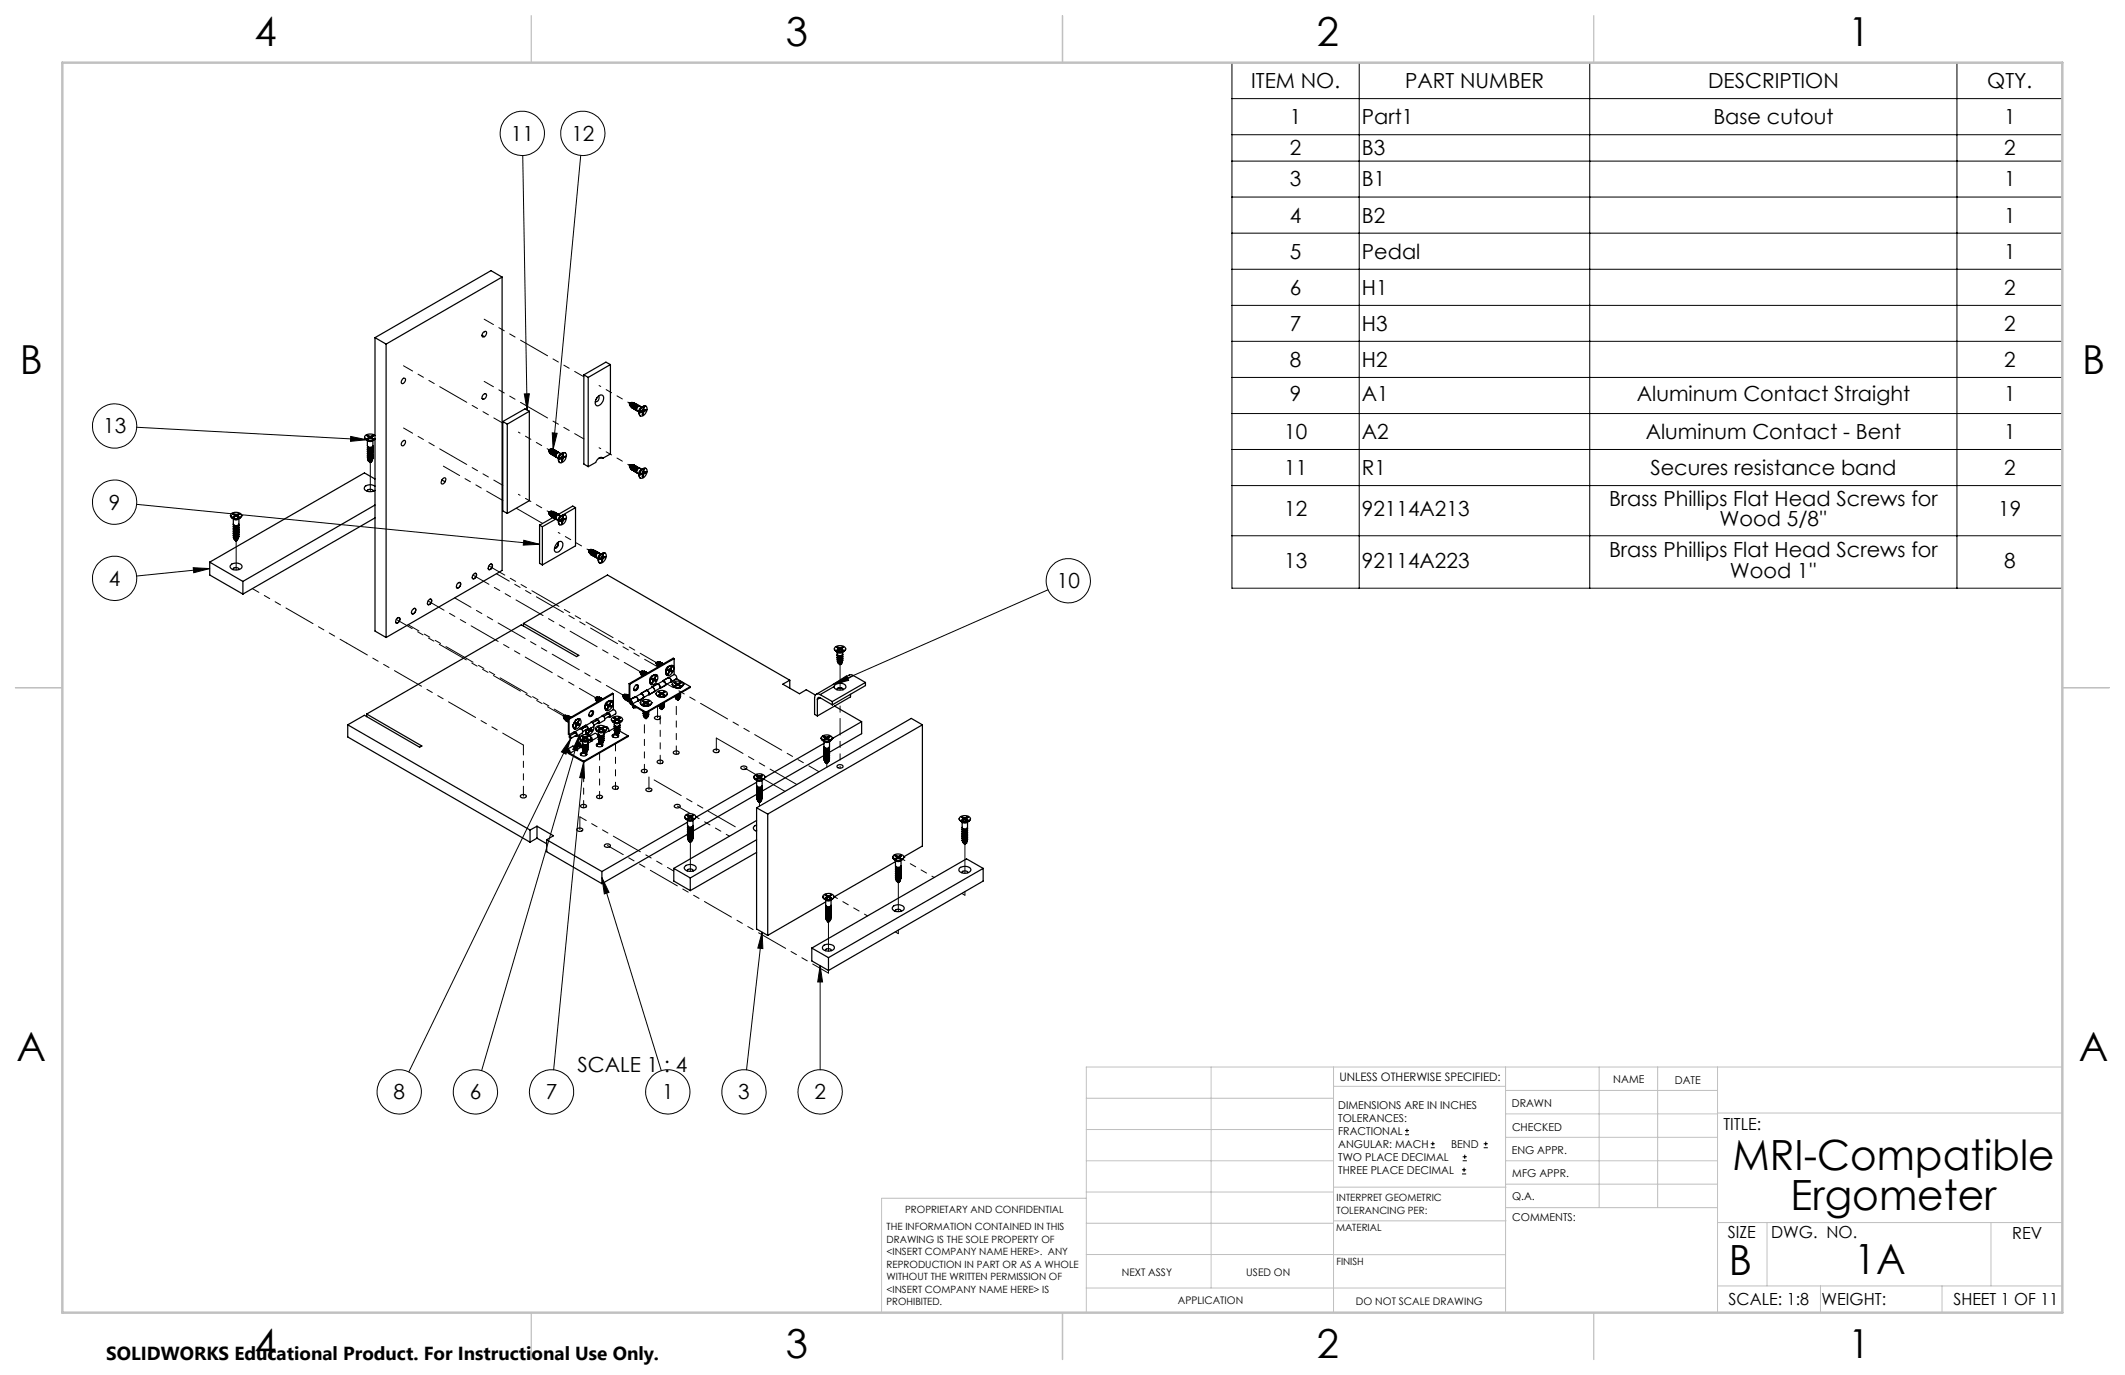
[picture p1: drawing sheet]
<svg xmlns="http://www.w3.org/2000/svg" width="432mm" height="279mm" viewBox="0 0 432 279" stroke-linecap="round" stroke-linejoin="round" font-family="sans-serif">
<defs><g id="words">
<g font-size="8.5">
<text x="352.1" y="237.7">MRI-Compatible</text>
<text x="363.9" y="245.8">Ergometer</text>
<text x="351.3" y="259">B</text>
<text x="376.8" y="258.9">1A</text>
</g>
<g font-size="8.1">
<text x="51.7" y="9.3">4</text>
<text x="159.7" y="9.3">3</text>
<text x="267.6" y="9.3">2</text>
<text x="375.6" y="9.3">1</text>
<text x="4" y="76">B</text>
<text x="423.1" y="76">B</text>
<text x="3.3" y="215.7">A</text>
<text x="422.4" y="215.7">A</text>
<text x="51.7" y="276">4</text>
<text x="159.7" y="276">3</text>
<text x="267.6" y="276">2</text>
<text x="375.6" y="276">1</text>
</g>
<g font-size="4.2">
<text x="254.2" y="17.9">ITEM NO.</text>
<text x="285.5" y="17.9">PART NUMBER</text>
<text x="347.1" y="17.9">DESCRIPTION</text>
<text x="403.8" y="17.9">QTY.</text>
<text x="103.8" y="28.6">11</text>
<text x="116.1" y="28.6">12</text>
<text x="262.1" y="25.2">1</text>
<text x="276.7" y="25.2">Part1</text>
<text x="348.2" y="25.2">Base cutout</text>
<text x="407.2" y="25.2">1</text>
<text x="262.1" y="31.6">2</text>
<text x="276.7" y="31.6">B3</text>
<text x="407.2" y="31.6">2</text>
<text x="262.1" y="37.9">3</text>
<text x="276.7" y="37.9">B1</text>
<text x="407.2" y="37.9">1</text>
<text x="262.1" y="45.2">4</text>
<text x="276.7" y="45.2">B2</text>
<text x="407.2" y="45.2">1</text>
<text x="262.1" y="52.6">5</text>
<text x="276.7" y="52.6">Pedal</text>
<text x="407.2" y="52.6">1</text>
<text x="262.1" y="59.9">6</text>
<text x="276.7" y="59.9">H1</text>
<text x="407.2" y="59.9">2</text>
<text x="262.1" y="67.2">7</text>
<text x="276.7" y="67.2">H3</text>
<text x="407.2" y="67.2">2</text>
<text x="262.1" y="74.5">8</text>
<text x="276.7" y="74.5">H2</text>
<text x="407.2" y="74.5">2</text>
<text x="262.1" y="81.5">9</text>
<text x="276.7" y="81.5">A1</text>
<text x="332.6" y="81.5">Aluminum Contact Straight</text>
<text x="407.2" y="81.5">1</text>
<text x="21" y="88.1">13</text>
<text x="260.9" y="89.2">10</text>
<text x="276.7" y="89.2">A2</text>
<text x="334.4" y="89.2">Aluminum Contact - Bent</text>
<text x="407.2" y="89.2">1</text>
<text x="260.9" y="96.5">11</text>
<text x="276.7" y="96.5">R1</text>
<text x="335.4" y="96.5">Secures resistance band</text>
<text x="407.2" y="96.5">2</text>
<text x="22.1" y="103.5">9</text>
<text x="260.9" y="104.9">12</text>
<text x="276.7" y="104.9">92114A213</text>
<text x="327" y="102.8">Brass Phillips Flat Head Screws for</text>
<text x="349.4" y="107">Wood 5/8''</text>
<text x="406" y="104.9">19</text>
<text x="327" y="113.3">Brass Phillips Flat Head Screws for</text>
<text x="22.1" y="119">4</text>
<text x="214.7" y="119.5">10</text>
<text x="260.9" y="115.3">13</text>
<text x="276.7" y="115.3">92114A223</text>
<text x="351.5" y="117.4">Wood 1''</text>
<text x="407.2" y="115.3">8</text>
<text x="117.4" y="217.9">SCALE 1 : 4</text>
<text x="80" y="223.4">8</text>
<text x="95.4" y="223.4">6</text>
<text x="110.9" y="223.4">7</text>
<text x="134.5" y="223.4">1</text>
<text x="150" y="223.4">3</text>
<text x="165.5" y="223.4">2</text>
</g>
<text font-size="3.8" x="21.6" y="276.3">SOLIDWORKS Educational Product. For Instructional Use Only.</text>
<g font-size="3.4">
<text x="350.2" y="229.5">TITLE:</text>
<text x="351.1" y="251.6">SIZE</text>
<text x="359.9" y="251.6">DWG. NO.</text>
<text x="408.9" y="251.7">REV</text>
<text x="351.2" y="265.2">SCALE: 1:8</text>
<text x="370.1" y="265.3">WEIGHT:</text>
<text x="396.9" y="265.2">SHEET 1 OF 11</text>
</g>
<text font-size="2.4" x="272.2" y="219.7">UNLESS OTHERWISE SPECIFIED:</text>
<g font-size="2.2">
<text x="327.8" y="220.1">NAME</text>
<text x="340.3" y="220.2">DATE</text>
<text x="271.9" y="225.3">DIMENSIONS ARE IN INCHES</text>
<text x="271.9" y="227.9">TOLERANCES:</text>
<text x="307.2" y="224.9">DRAWN</text>
<text x="271.9" y="230.6">FRACTIONAL</text>
<text x="271.9" y="233.2">ANGULAR: MACH</text>
<text x="294.9" y="233.2">BEND</text>
<text x="307.3" y="229.8">CHECKED</text>
<text x="271.9" y="235.9">TWO PLACE DECIMAL</text>
<text x="271.9" y="238.5">THREE PLACE DECIMAL</text>
<text x="307.2" y="234.5">ENG APPR.</text>
<text x="307.3" y="239.2">MFG APPR.</text>
<text x="307.3" y="243.9">Q.A.</text>
<text x="307.3" y="248.1">COMMENTS:</text>
</g>
<g font-size="2.1">
<text x="227.9" y="259.2">NEXT ASSY</text>
<text x="253.3" y="259.2">USED ON</text>
<text x="239.3" y="265">APPLICATION</text>
<text x="275.5" y="265.1">DO NOT SCALE DRAWING</text>
</g>
<g font-size="2">
<text x="271.6" y="244.1">INTERPRET GEOMETRIC</text>
<text x="180.2" y="250">THE INFORMATION CONTAINED IN THIS</text>
<text x="183.9" y="246.4">PROPRIETARY AND CONFIDENTIAL</text>
<text x="271.5" y="250.2">MATERIAL</text>
<text x="271.6" y="246.6">TOLERANCING PER:</text>
<text x="180.2" y="252.5">DRAWING IS THE SOLE PROPERTY OF</text>
<text x="180.2" y="255.1">&lt;INSERT COMPANY NAME HERE&gt;. ANY</text>
<text x="180.2" y="257.6">REPRODUCTION IN PART OR AS A WHOLE</text>
<text x="271.5" y="257">FINISH</text>
<text x="180.2" y="260.1">WITHOUT THE WRITTEN PERMISSION OF</text>
<text x="180.2" y="262.6">&lt;INSERT COMPANY NAME HERE&gt; IS</text>
<text x="180.2" y="265.2">PROHIBITED.</text>
</g>
</g></defs>
<g fill="none" stroke="#000" stroke-width=".25">
<path d="M102 56.3l-2.2-1.3-23.6 13.6M102 56.3l-23.5 13.6M102 56.3v59.6l-23.5 13.6M76.2 68.6l2.3 1.3M76.2 68.6v59.6l2.3 1.3M78.5 69.9v59.6M81.8 77l.3-.2a.61 .61 0 0 1 .2 .8 .61 .61 0 0 1-.6 .3l-.2-.3zM97.9 68.1l.5 .3M98.2 67.5l.4-.2a.66 .66 0 0 1 .2 .8 .66 .66 0 0 1-.7 .4l-.1-.6zM118.6 76.2v18.1l.9 .5M118.6 76.2l.9 .5M119.5 76.7v18.1"/>
<path d="M124 74.1l-.9-.5-4.5 2.6M124 74.1l-4.5 2.6M124 74.1v18.2l-1.5 .8M74.1 88.8v.1M74.3 89.3a1.11 1.11 0 0 0 1.8 0M74.6 99.8a.66 .66 0 0 1 .6-.4 .66 .66 0 0 1 .6 .4M74.6 92.5h.1M74.6 91.8h.1M74.6 91v.1M74.6 89.5v1.1a.66 .66 0 0 0 1.2 0v-1.1M74.6 91.4h.1M74.6 92.1h.1"/>
<path d="M74.6 92.9h.1M74.7 90.7l.2 .2zM74.7 93.2l.1 .3M74.7 88.5l.3 .2M74.7 88.5h-.1l.3 .3M74.7 88.5l.1 .2M74.7 88.5l-.1 .1M74.7 88.5h.1M74.8 93.6v.1M74.8 93.4v.1M74.9 93.1l.1 .1M74.9 93.1l-.2 .1 .1 .2"/>
<path d="M74.9 93.1h.1M74.9 89l-.3 .1 .6-.1M74.9 89v.1M74.9 93.4a.35 .35 0 0 0 .3 .2 .35 .35 0 0 0 .4-.2M74.9 93.5v.1a.52 .52 0 0 0 .8-.2 .52 .52 0 0 1-.8 .3M74.9 88.8v.2M74.9 88.8l.1 .3M75 93.2l-.2 .2M75 88.7h.2M75 88.7l.1 .3M75.1 93.9h.2M75.2 93.9h.1"/>
<path d="M75.2 88.7v.3M75.4 88.7h-.2M75.4 88.7v.3M75.5 93.7l-.4 .2M75.5 93.8h-.5l.1 .1M75.5 88.8l.1 .2M75.5 88.8v.3M75.5 93.7v.2h-.4M75.6 89l.3 .1-.7-.1M75.6 89v.1M75.6 91.1a.41 .41 0 0 1-.3 .3 .41 .41 0 0 1-.4-.2M75.6 91.5a.41 .41 0 0 1-.3 .3 .41 .41 0 0 1-.4-.2"/>
<path d="M75.6 91.8a.41 .41 0 0 1-.3 .3 .41 .41 0 0 1-.4-.1M75.6 92.2a.41 .41 0 0 1-.3 .3 .41 .41 0 0 1-.4-.1M75.6 92.6a.41 .41 0 0 1-.3 .3 .41 .41 0 0 1-.4-.2M75.6 93l-.4 .3-.2-.1M75.7 92.9v.3l-.2 .2h-.7M75.7 92.5a.56 .56 0 0 1-.4 .6 .56 .56 0 0 1-.6-.3l.1-.1M75.7 92.1a.56 .56 0 0 1-.4 .6 .56 .56 0 0 1-.6-.3l.1-.1M75.7 91.8a.56 .56 0 0 1-.4 .5 .56 .56 0 0 1-.6-.3l.1-.1M75.7 91.4a.56 .56 0 0 1-.4 .6 .56 .56 0 0 1-.6-.3l.1-.1M75.7 91a.56 .56 0 0 1-.4 .6 .56 .56 0 0 1-.6-.3l.1-.1M75.7 90.7a.56 .56 0 0 1-.4 .5 .56 .56 0 0 1-.6-.3l.1-.1M75.7 88.5h.2l-.4 .3"/>
<path d="M75.7 88.5l-.3 .2M75.7 88.5v.2M75.7 88.5l.1 .1M75.7 88.5h.1M75.8 90.8a.62 .62 0 0 1-.5 .5 .62 .62 0 0 1-.6-.2M75.8 91.5a.63 .63 0 0 1-.5 .5 .63 .63 0 0 1-.6-.2M75.8 92.3a.61 .61 0 0 1-.5 .5 .61 .61 0 0 1-.6-.3M75.8 93a.61 .61 0 0 1-1 .5M75.8 90.7a.56 .56 0 0 1-.5 .4 .56 .56 0 0 1-.5-.3M75.8 92.7a.61 .61 0 0 1-.5 .4 .61 .61 0 0 1-.6-.2M75.8 92a.63 .63 0 0 1-1.1 .1M75.8 91.2a.64 .64 0 0 1-.5 .4 .64 .64 0 0 1-.7-.2"/>
<path d="M75.8 91.9v.1M76.2 98.8a1.63 1.63 0 0 0-2.2 .3 .79 .79 0 0 0 1 .8l1.2-.2M76.2 88.5a1.56 1.56 0 0 0-2.1 .2 .97 .97 0 0 0 1.4 .8l.7-.3a1.39 1.39 0 0 1-2.1-.3M76.2 97.3l-2.2-1.2-31.4 18.1M81.8 89.7l.3-.2a.61 .61 0 0 1 .2 .7 .61 .61 0 0 1-.6 .4l-.2-.3zM89.8 97.5l-.2 .5 .2 .4 .3-.2 .3-.3M89.8 97.5l.3-.3 .3-.1 .2 .2-.2 .6M89.8 97.5l.6 .4M98 81l.2 .1M98.2 80.2l.5-.2a.66 .66 0 0 1 0 .8 .66 .66 0 0 1-.7 .2v-.4zM102.2 85.7l.9 .5M102.2 85.7v18.1l.9 .5"/>
<path d="M103.1 86.2v18.1M107.6 83.6l-4.5 2.6M107.6 83.6v18.1l-4.5 2.6M107.6 83.6l-.9-.5-4.5 2.6M111.5 91.8h.2M111.6 91.7l.1-.4-.2 .5M111.6 91.4l-.1 .1M111.6 91.4h.1M111.7 91.3h.1l-.2 .2 .1 .3M112 91.3a.49 .49 0 0 0-.2 .8 .48 .48 0 0 1 .3-.8v.1a.37 .37 0 0 0-.2 .6M112 91.2l.1 .1M112 92.4h.1"/>
<path d="M112.3 91.3h.1M112.3 91.3l-.3 .2a.59 .59 0 0 0 0 .9M112.3 91.3h.2M112.3 91.3l-.3 .4a.46 .46 0 0 0 .3 .7M112.3 91.3l.1 .2M112.3 91.3h.1l.1 .2M112.4 91.5a.46 .46 0 0 0-.1 .8M112.4 91.5l.2 .1M112.8 91.5a.65 .65 0 0 0-.4 1.1M112.8 92.3l.1 .3M112.9 91.7v-.2a.54 .54 0 0 0-.6 .4 .54 .54 0 0 0 .3 .7M112.9 92.4v.3"/>
<path d="M112.9 91.8a.39 .39 0 0 0-.4 .1 .39 .39 0 0 0 0 .5M112.9 92.7l.1 .2-.1-.2M113.1 91.9h-.1l-.2 .4M113.1 91.9h.1M113.1 91.7a.61 .61 0 0 0-.5 .4 .61 .61 0 0 0 .1 .6M113.1 91.9l-.3 .4M113.2 91.9v-.2a.56 .56 0 0 0-.6 .4 .56 .56 0 0 0 .3 .7M113.4 91.8l-.3 .1-.2 .4v.4M113.4 91.8l.1 .1M113.5 91.9h-.2l-.2 .1-.2 .4M113.6 92a.56 .56 0 0 0-.7 .7M113.8 93.1l.2 .1"/>
<path d="M113.9 93.1l.2 .1M113.9 93.1l.4 .2M114 92.2l-.4-.2a.64 .64 0 0 0-.5 1l.4 .2M114 93.2h.1M114.1 92.2a.6 .6 0 0 1 .9-.1 .6 .6 0 0 1 0 .9l-.5 .8a.55 .55 0 0 1-.7 .2 .55 .55 0 0 1-.3-.7l.2-.6zM114.1 93.2v.6l.2-.1M114.1 93l.3 .1M114.2 93.6v.1M114.2 93.7h-.1M114.2 92.8l.3 .2M114.2 93.7h.1M114.3 92.7l-.6 .6 .3-.1"/>
<path d="M114.3 92.7l.2 .1M114.3 92.7l.1 .1M114.3 92.6h.1M114.3 93.3v.4M114.4 92l-.7 .3-.2 .4v.9M114.4 93.1l-.1 .2M114.4 92.6l.1 .2M114.4 92.6l.1-.3-.2 .4M114.5 92.8h.1M114.5 93l-.1 .1M114.6 92.8l.3-.1v.2M114.6 92.8l.2 .1"/>
<path d="M114.8 92.7v.2M114.8 92.9h.1M114.9 92a1.28 1.28 0 0 0-1.2 2M114.9 92.9l-.4 .1M121.3 80.8l-.2 .4M121.6 80.5a.63 .63 0 0 1 .8-.2 .63 .63 0 0 1 .2 .9l-.5 .9a.67 .67 0 0 1-1 .3 .67 .67 0 0 1-.1-1zM121.6 80.5a.7 .7 0 0 1 0 .8 .7 .7 0 0 1-.6 .3M122.5 93.1a1.02 1.02 0 0 0-1.5 .9l-1.5 .8M122.5 93.1l-.9 .1M128 82.3h.1M128 95h.1M128 94.6l-.1 .1"/>
<path d="M128 81.9h.1M128 82.2h.1M128 94.8h.1M128 94.6h.1M128 94.9v.1M128 94.5v.1M128 81.9l-.1 .1 .1-.1M128 94.5h.2l-.2 .3zM128 94.5h-.1v.2M128.1 81.9l-.2 .1 .1 .3M128.1 81.9l-.1 .3M128.1 81.9l.1-.1-.2 .5"/>
<path d="M128.1 94.5l-.2 .2 .1 .3M128.4 81.8h.1M128.4 94.4a.48 .48 0 0 0-.4 .4 .48 .48 0 0 0 .2 .5 .52 .52 0 0 1 .3-.8v.1M128.4 81.8a.5 .5 0 0 0-.3 .4 .5 .5 0 0 0 .1 .5 .48 .48 0 0 1 .3-.9v.1M128.5 82a.33 .33 0 0 0-.3 .2 .33 .33 0 0 0 .1 .3M128.5 94.6a.36 .36 0 0 0-.2 .6M128.7 81.8l-.2 .2a.57 .57 0 0 0 0 .9M128.7 94.5l-.2 .1a.6 .6 0 0 0 0 .9M128.7 81.8h.1M128.7 94.5h.1M128.7 81.8l-.3 .4a.44 .44 0 0 0 .2 .7M128.7 81.8l.1 .3"/>
<path d="M128.7 81.8l.2 .3M128.7 94.5l-.3 .3a.47 .47 0 0 0 .2 .8M128.7 94.5l.1 .2M128.7 94.5h.1l.1 .2M128.8 83.1h.1M128.8 82.1a.46 .46 0 0 0-.1 .7M128.8 82.1h.2M128.8 94.7a.46 .46 0 0 0-.1 .7M128.8 94.7l.2 .1M128.8 81.8h.1M128.8 94.5h.1M129.2 82.8v.3"/>
<path d="M129.2 95.4v.4M129.2 82l-.4 .2a.64 .64 0 0 0 0 .9M129.2 94.7a.63 .63 0 0 0-.6 .4 .63 .63 0 0 0 .2 .6M129.2 83.1l.1 .1M129.2 95.8h.1M129.3 82.2v-.1a.57 .57 0 0 0-.6 .4 .57 .57 0 0 0 .2 .6M129.3 82.5l.2-.1-.3 .4zM129.3 83.3l.1 .1M129.3 94.9v-.2a.55 .55 0 0 0-.6 .4 .55 .55 0 0 0 .2 .6M129.3 95.9l.1 .2M129.3 82.9v.3M129.3 82.3a.39 .39 0 0 0-.4 .2 .39 .39 0 0 0 0 .4"/>
<path d="M129.3 82.9v.4M129.3 95.6v.2M129.3 94.9a.39 .39 0 0 0-.4 .2 .39 .39 0 0 0 0 .5M129.3 95.6v.3M129.3 83.2l.1 .2M129.3 95.8l.1 .3M129.5 82.2a.64 .64 0 0 0-.5 .4 .64 .64 0 0 0 .1 .7M129.5 82.2h.1M129.5 94.8a.65 .65 0 0 0-.4 1.1M129.5 94.8v.1M129.5 95.1l-.3 .3M129.5 95l-.3 .4"/>
<path d="M129.6 82.4v-.1a.55 .55 0 0 0-.6 .4 .55 .55 0 0 0 .3 .6M129.6 95v-.1a.57 .57 0 0 0-.6 .4 .57 .57 0 0 0 .3 .7M129.8 82.4a.57 .57 0 0 0-.5 .3 .57 .57 0 0 0 0 .6M129.8 95a.63 .63 0 0 0-.5 .9M129.9 82.5l-.3-.1-.3 .5M129.9 95.1l-.3-.1-.3 .6M130 82.5a.57 .57 0 0 0-.7 .7M130 95.1a.54 .54 0 0 0-.7 .7M130.2 83.6l.2 .1M130.2 96.3l.2 .1M130.3 83l.2-.2a.6 .6 0 0 1 .9-.2 .6 .6 0 0 1 0 .9l-.5 .8a.6 .6 0 0 1-.9 .1 .6 .6 0 0 1 0-.9zM130.3 95.6l.2-.2a.6 .6 0 0 1 .9-.1 .6 .6 0 0 1 0 .9l-.3 .5a.65 .65 0 0 1-.9 .5 .65 .65 0 0 1-.2-1z"/>
<path d="M130.3 83.6l.2 .2M130.3 96.2l.2 .2M130.4 83.6l.3 .3M130.4 96.2l.3 .3M130.4 82.7l-.4-.2a.67 .67 0 0 0-.5 1l.3 .2M130.4 95.4l-.4-.3a.67 .67 0 0 0-.5 1l.3 .2M130.4 83.7l.1 .1M130.4 96.4h.1M130.5 83.5l.3 .2M130.5 96.1l.3 .2M130.5 83.8v.5l.2-.1M130.5 84.1l.1 .1"/>
<path d="M130.5 84.2h.1M130.5 96.4v.5h.2M130.5 96.7l.1 .1M130.6 83.4l.4 .1M130.6 84.2h.1M130.6 96.8l-.1 .1M130.6 96l.4 .2M130.6 96.8l.1 .1M130.6 83.3h.2M130.6 95.9l.2 .1M130.7 83.2l-.1 .2-.5 .2v.3l.3-.2M130.7 83.1l.1 .1"/>
<path d="M130.7 83.2l.1 .1M130.7 95.8l-.6 .7 .3-.1M130.7 95.7l.1 .1M130.7 95.8l.1 .2M130.7 83.9v.3M130.7 96.5v.4M130.8 82.5l-.8 .5-.2 .4 .1 .7M130.8 95.2l-.8 .4-.2 .5 .1 .6M130.8 83.7l-.1 .2M130.8 83.2v.1M130.8 83.2l.1-.4-.2 .4M130.8 96.3l-.1 .2"/>
<path d="M130.8 95.8v.2M130.8 95.8l.1-.4-.2 .4M130.8 83.3l.5-.1v.2M130.8 96h.2M131 83.5l-.2 .2M131 96.2l-.2 .1M131 96l.3-.1v.2M131 83.3l.2 .1M131 96h.2M131.2 83.3v.1M131.2 95.9v.1M131.2 83.4h.1"/>
<path d="M131.2 96l.1 .1M131.3 82.5a1.32 1.32 0 0 0-1.2 2M131.3 95.2a1.32 1.32 0 0 0-1.2 2M131.3 83.4l-.3 .1M131.3 96.1l-.3 .1M42.6 114.2l6.8 3.9M42.6 114.2v2.6l6.8 3.9M46.8 104.8h.1M46.8 104.8a1.31 1.31 0 0 0 2.3 0M46.9 114.8a1.56 1.56 0 0 1 2.3 .2 1.22 1.22 0 0 1-1.8 .8l-.2-.1a.54 .54 0 0 1-.3-.9zM47 104.5a1.47 1.47 0 0 1 2.1 .2 1.28 1.28 0 0 1-2.3 .1zM47.1 105.2a1.11 1.11 0 0 0 1.8 0"/>
<path d="M47.3 115.7a.66 .66 0 0 1 .7-.4 .66 .66 0 0 1 .6 .4M47.4 105.4v1.1a.63 .63 0 0 0 .6 .3 .63 .63 0 0 0 .5-.3v-1.1M47.4 106.6l.2 .2zM47.4 109.1v.1M47.4 109.2l.2 .2M47.4 104.4l-.1 .1 .4 .3M47.4 104.4l.4 .2M47.4 104.5l.1 .1M47.4 104.5h.1M47.4 104.4v.1M47.6 109.3v.1M47.6 109l-.2 .1 .2 .2"/>
<path d="M47.6 109l.1 .1M47.6 107.5v.1M47.6 104.9v.2M47.6 104.9l-.3 .2 .7-.2M47.7 109.4a.4 .4 0 0 0 .4 .3 .4 .4 0 0 0 .3-.4 .49 .49 0 0 1-.8 .2M47.7 109.1l-.1 .2M47.7 104.8l-.1 .1M47.7 104.8v.2M47.8 104.6h.2M47.8 104.6v.4M47.9 109.9l.1 .1v-.1M47.9 109.9h.1"/>
<path d="M48 104.6v.3M48 109.9h.1M48.2 109.7l-.3 .1M48.2 109.7h.1M48.2 104.6h-.2M48.2 104.6l-.1 .4M48.2 109.6l-.2 .2-.2-.1 .1 .1M48.3 109.6l-.3 .3-.1-.1M48.3 104.8v.1M48.3 104.8l-.1 .2M48.3 109.6h.1M48.3 109.3l-.1 .1a.32 .32 0 0 1-.3 .2 .32 .32 0 0 1-.3-.3"/>
<path d="M48.3 107a.42 .42 0 0 1-.3 .3 .42 .42 0 0 1-.4-.2M48.3 107.4a.43 .43 0 0 1-.7 .2M48.3 107.8a.42 .42 0 0 1-.3 .3 .42 .42 0 0 1-.4-.2M48.3 108.1a.41 .41 0 0 1-.3 .3 .41 .41 0 0 1-.4-.1M48.3 108.5a.42 .42 0 0 1-.3 .3 .42 .42 0 0 1-.4-.2M48.3 108.9l-.2 .2h-.4M48.3 104.9l.3 .2-.6-.2M48.3 104.9v.2M48.5 108.8v.3l-.3 .2h-.6M48.5 108.4v.2a.59 .59 0 0 1-.5 .4 .59 .59 0 0 1-.6-.3l.1-.1M48.5 108.1a.58 .58 0 0 1-.4 .5 .58 .58 0 0 1-.7-.2l.1-.2M48.5 107.7v.1a.59 .59 0 0 1-.5 .5 .59 .59 0 0 1-.6-.4h.1"/>
<path d="M48.5 107.3a.58 .58 0 0 1-.4 .6 .58 .58 0 0 1-.7-.2l.1-.2M48.5 106.9v.2a.59 .59 0 0 1-.5 .4 .59 .59 0 0 1-.6-.3l.2-.1M48.5 104.4l.1 .1-.3 .3M48.5 104.4l-.3 .2M48.5 104.5l-.1 .1M48.5 104.5h.1M48.5 104.4v.1M48.5 108.6a.6 .6 0 0 1-.5 .5 .6 .6 0 0 1-.6-.3M48.5 108.3a.6 .6 0 0 1-.5 .4 .6 .6 0 0 1-.6-.3M48.5 107.9a.61 .61 0 0 1-.5 .4 .61 .61 0 0 1-.6-.3M48.5 107.1a.59 .59 0 0 1-.5 .5 .59 .59 0 0 1-.6-.3M48.5 106.8a.6 .6 0 0 1-.5 .4 .6 .6 0 0 1-.6-.3"/>
<path d="M48.5 106.6a.61 .61 0 0 1-.4 .6 .61 .61 0 0 1-.7-.3l.1-.1M48.5 106.6a.55 .55 0 0 1-.5 .4 .55 .55 0 0 1-.5-.3M48.5 107.1h.1M48.5 107.8v.1M48.5 108.2v.1M48.5 108.6h.1M48.5 107.5a.63 .63 0 0 1-.5 .4 .63 .63 0 0 1-.6-.2M48.5 109l-.3 .4h-.6M48.5 106.8h.1M49.1 104.8h.1M49.4 118.1v2.6M76.2 102.6l-26.8 15.5"/>
<path d="M76.2 105.2l-26.8 15.5M93 118.5l.3-.1a.63 .63 0 0 1 .2 .7 .63 .63 0 0 1-.6 .4l-.2-.3zM93.2 118.4h.1a.58 .58 0 0 1 .2 .7 .58 .58 0 0 1-.8 .2v-.1M96.2 116.7l.4-.2a.6 .6 0 0 1 .1 .8 .6 .6 0 0 1-.7 .2v-.4zM96.4 116.5h.2a.61 .61 0 0 1 .2 .7 .61 .61 0 0 1-.7 .4l-.1-.2M99.4 114.8l.4-.2a.63 .63 0 0 1 .2 .8 .63 .63 0 0 1-.7 .3l-.1-.2zM99.7 114.7l.1-.1a.63 .63 0 0 1 .2 .7 .63 .63 0 0 1-.7 .4l-.1-.2M109.6 106.7l.6 .3M109.6 106.7v7.8l.6 .3M110.2 107v7.8M111.5 104.1v-.1h.3l-.2 .1 .1 .3M111.5 104.4l.2 .1"/>
<path d="M111.6 104h.1M111.6 104.3l.1-.3-.2 .4M111.6 104l-.1 .1M111.6 104.3h.1M111.8 104.7h.1M112 105h.1M112 104l.1-.1a.48 .48 0 0 0-.3 .8M112 104l-.2 .4 .1 .2M112.1 103.9a.49 .49 0 0 0-.4 .3 .49 .49 0 0 0 .1 .5M112.3 103.9l-.3 .2a.59 .59 0 0 0 0 .9M112.3 103.9l.2 .1M112.3 103.9v.1"/>
<path d="M112.3 104l-.3 .3a.5 .5 0 0 0 .1 .7h.2M112.3 104l.1 .2M112.3 104l.1-.1 .1 .2M112.4 104.2a.43 .43 0 0 0-.1 .7M112.4 104.2h.2M112.4 105.2h.1M112.4 105.2l-2.8 1.5M112.8 104.1a.6 .6 0 0 0-.6 .4 .6 .6 0 0 0 .2 .7M112.8 104.4a.43 .43 0 0 0-.3 .7M112.8 104.9l.1 .4M112.8 104.3l.1 .1M112.9 104.3v-.1a.56 .56 0 0 0-.6 .4 .56 .56 0 0 0 .3 .6"/>
<path d="M112.9 105.4l.1 .1M112.9 105v.3M112.9 105.3l.1 .3M112.9 105v.4M112.9 105.5l-2.7 1.5M113 104.5l.1 .1-.3 .3zM113.1 104.3a.61 .61 0 0 0-.5 .4 .61 .61 0 0 0 .1 .7M113.2 104.5v-.1a.56 .56 0 0 0-.6 .4 .56 .56 0 0 0 .3 .6M113.3 110.3a.64 .64 0 0 1 .9-.2 .64 .64 0 0 1 .1 .9 1.21 1.21 0 0 1-1.5 1.1l-.2-.4 .1-.6zM113.3 110.3a.65 .65 0 0 1 0 .7 .65 .65 0 0 1-.6 .3 .74 .74 0 0 0 .6-1zM113.4 104.5h-.2l-.3 .4v.5M113.4 104.5h.1"/>
<path d="M113.5 104.6l-.1-.1-.3 .1-.2 .4M113.6 104.6a.56 .56 0 0 0-.7 .7M113.8 105.7l.2 .1M113.9 105.7l.2 .2M113.9 105.7l.4 .3M114 104.8l-.4-.2a.61 .61 0 0 0-.5 .3 .61 .61 0 0 0 0 .7l.4 .2M114 105.8l.1 .1M114.1 104.8l.2-.1a.5 .5 0 0 1 .7 0 .5 .5 0 0 1 .1 .6 1.17 1.17 0 0 1-1.4 1.3 1.39 1.39 0 0 1 .4-1.8zM114.1 105.9v.5l.2-.1M114.1 105.6l.3 .2M114.2 106.2v.1M114.2 106.3h-.1"/>
<path d="M114.2 105.5l.3 .1M114.2 106.3h.1M114.3 105.3l-.6 .6 .3-.1M114.3 105.3l.3 .1M114.3 105.2l.1 .1M114.3 106v.3M114.4 104.7l-.7 .3-.2 .3v.9M114.4 105.8l-.1 .2M114.4 105.3l.1 .1h-.2M114.4 105.3l.1-.4-.2 .1v.3M114.5 105.6l-.1 .2M114.6 105.4l.3-.1v.2"/>
<path d="M114.6 105.4l.2 .1M114.8 105.4v.1M114.8 105.5h.1M114.9 104.6a1.34 1.34 0 0 0-1.2 2M114.9 104.6v.1M114.9 105.5l-.4 .1M116.9 103.2v7.7l-6.7 3.9M116.9 103.2l-2.7 1.5M116.9 103.2l-.5-.4-2.9 1.7M119.6 111.9h.1M119.6 111.9l.1-.1-.1 .1M119.7 112v.1"/>
<path d="M119.8 111.8l-.2 .2 .1 .2M119.8 111.8l-.1 .2M119.8 111.8l.1-.1-.2 .2v.2M119.9 112.5h.1M120.1 111.7h.1M120.1 111.7a.49 .49 0 0 0-.2 .8M120.2 111.8v-.1a.48 .48 0 0 0-.3 .8M120.2 111.8a.35 .35 0 0 0-.3 .2 .35 .35 0 0 0 .1 .4M120.4 111.7l-.3 .3a.52 .52 0 0 0 .1 .8M120.4 111.7h.1M120.4 111.7l-.3 .3a.49 .49 0 0 0 .1 .8h.1M120.4 111.7v.2"/>
<path d="M120.4 111.7h.1l.2 .2M120.4 111.9a.53 .53 0 0 0-.1 .7M120.4 111.9l.3 .1M120.9 112.1a.47 .47 0 0 0-.3 .7M120.9 112.7v.3M120.9 111.9a.6 .6 0 0 0-.6 .4 .6 .6 0 0 0 .2 .7M120.9 112.1h.1M121 112.1l-.1-.2a.59 .59 0 0 0-.5 .4 .59 .59 0 0 0 .2 .7h.1M121 112.8v.3M121 113.1l.1 .2-.1-.2M121.2 112.1a.61 .61 0 0 0-.5 .4 .61 .61 0 0 0 .1 .6M121.2 112.3h-.1l-.2 .4"/>
<path d="M121.2 112.3l-.3 .4M121.3 112.3v-.2a.57 .57 0 0 0-.6 .4 .57 .57 0 0 0 .3 .7M121.5 112.2l-.5 .3v.6M121.6 112.4l-.2-.1-.4 .5M121.7 112.4a.61 .61 0 0 0-.7 .7M121.8 114.4h.1M122 113.5l.1 .1M122 113.5l.2 .1M122.1 113.5l.3 .2M122.1 112.6l-.4-.2a.67 .67 0 0 0-.5 .9l.3 .3M122.1 113.6h.1M122.2 112.6a.6 .6 0 0 1 .9-.1 .6 .6 0 0 1 0 .9l-.5 .8a.6 .6 0 0 1-.9 .1 .6 .6 0 0 1 0-.9z"/>
<path d="M122.2 113.3l.3 .2M122.2 113.6v.6l.2-.1M122.2 114l.1 .1M122.3 114.1h-.1M122.3 113.2l.4 .2M122.3 114.1h.1M122.3 113.1l.3 .1M122.4 113.1l-.6 .6 .3-.1M122.4 113h.1M122.4 113.1l.2 .1M122.4 113.7v.4M122.5 112.4a1.05 1.05 0 0 0-.9 .7v.9"/>
<path d="M122.5 113.5l-.1 .2M122.5 113l.1 .2M122.5 113l.1-.4-.2 .1v.4M122.6 113.2h.1M122.7 113.4l-.2 .1M122.7 113.2l.3-.1-.1 .2M122.7 113.2h.2M122.9 113.1v.1M122.9 113.2v.1M122.9 113.3l-.2 .1M123 112.4a1.26 1.26 0 0 0-1.2 .6 1.26 1.26 0 0 0 0 1.4M80.6 125.7l.4-.2a.63 .63 0 0 1 .2 .7 .63 .63 0 0 1-.7 .4l-.1-.3z"/>
<path d="M80.9 125.5h.1a.58 .58 0 0 1 .1 .7 .58 .58 0 0 1-.7 .3v-.1M83.9 123.8l.3-.2a.65 .65 0 0 1 .2 .8 .65 .65 0 0 1-.7 .3l-.1-.5zM84.1 123.6h.1a.61 .61 0 0 1 .2 .7 .61 .61 0 0 1-.7 .4l-.1-.2M87.1 122l.4-.3a.63 .63 0 0 1 .1 .8 .63 .63 0 0 1-.6 .4l-.1-.3zM87.3 121.8l.2-.1a.58 .58 0 0 1 .1 .8 .58 .58 0 0 1-.7 .2v-.1M106.4 126.7l11.2 6.5-.4 .2-11.3-6.4-31.4 18.1M106.4 126.7l17-9.9 37.1 21.4M106.4 126.7v.5M127.8 138.9l.2 .1M127.8 138.9v3.2M128 139v3.3l1-.7a.6 .6 0 0 1 .6 .8M129.1 139.3l.3-.2a.66 .66 0 0 1 .3 .7 .66 .66 0 0 1-.5 .5l-.4-.1v-.5z"/>
<path d="M129.2 139.2h.2a.61 .61 0 0 1 .2 .7 .61 .61 0 0 1-.7 .4l-.1-.3M129.5 139.2a.82 .82 0 0 1-.6 1M130.1 136.5v.1M130.2 136.8v-.3v.3M130.4 136.4l-.3 .1v.1M130.5 136.8v.6v-.6M130.5 136.8h.1M130.5 136.8l.2 .1M130.6 136.3a.46 .46 0 0 0-.3 .8M130.6 136.5a.37 .37 0 0 0-.4 .2 .37 .37 0 0 0 .1 .4v.1M130.7 136.9v.4M130.7 136.5a.32 .32 0 0 0-.4 .2 .32 .32 0 0 0 .1 .4"/>
<path d="M131 136.6l-.3 .3M131 136.6h.1M131 136.4h-.3l-.2 .4M131 136.6v-.2l-.3 .1-.2 .3M131.3 136.6l-.3 .1-.3 .6M131.3 136.8h-.2l-.1 .3M131.4 136.8l-.1-.2h-.2l-.3 .6M131.6 136.7l-.4 .3M131.6 136.7h.1M132.5 139.7h.2l.3 .3v.5l1.1-.7M132.5 139.6l1.2-.6 .4 .3v.5M132.5 138.8h.1"/>
<path d="M132.5 139.7a.58 .58 0 0 1 .4 .8l-1 .6M132.5 137.5l.5-.4a.55 .55 0 0 1 .6 .2 .55 .55 0 0 1 .1 .6l-.5 .8a.61 .61 0 0 1-.8 .5 .61 .61 0 0 1-.3-.9zM132.5 139.7l-1.1 .6M132.6 138.1l-.1 .7M132.6 138.1l.3 .2M132.6 138.4l.2 .1M132.8 138.5l-.2 .4-.1-.1M132.8 137.9l.3 .2M132.9 137.9h-.4l-.1 .1 .2 .1M132.9 138.3l-.1 .2M132.9 137.9l.2 .1M133 137.1a1.12 1.12 0 0 0-.9 1.6"/>
<path d="M133 137.7l-.1 .2M133 137.7l.1 .1M133 138.3h-.1M133 138.3l.3 .1M133 138.3l-.6-.4 .9 .5M133.1 138v.1M133.1 137.8v.2M133.1 138.1l.3 .1-.1 .2M133.2 137.4h.1l-.2 .4M133.2 137.4l-.2 .3M133.2 137.4h.1M133.3 138.1l-.1 .2"/>
<path d="M133.4 134.7h.1M133.4 134.9v-.3v.4M133.4 137.1a1.29 1.29 0 0 0-1.1 2M133.4 137.1h.1M133.5 139v.1M133.6 134.5l-.3 .1 .1 .1M133.6 139l-1.1 .7M133.6 139l1.2-.6 .3 .2 .2 .5-1.2 .7v-.3zM133.7 134.9l-.1 .4 .2 .2-.1-.6M133.7 134.9h.1M133.7 134.9l.2 .1M133.7 134.9l.3-.3 .2-.1 .1 .2h-.2l-.2 .3"/>
<path d="M133.8 134.5a.42 .42 0 0 0-.4 .3 .42 .42 0 0 0 .2 .5 .46 .46 0 0 1 .2-.8v.1a.35 .35 0 0 0-.2 .6M134.2 134.5h.1M134.2 134.5l-.3 .1-.2 .3M134.5 134.7a.67 .67 0 0 0-.6 .7v-.4M134.5 134.9l-.3 .4M134.5 134.9h.1M134.6 134.9v-.2l-.3 .1-.3 .6M134.7 138.4l.4 .1 .1 .7M134.7 138.4l1.1-.7a.6 .6 0 0 1 .5 .8M134.9 134.9h-.2l-.3 .2M135.1 139.3h.1M135.2 139.2l-1.1 .6"/>
<path d="M135.5 137.2h.1M135.6 136.1l.3 .2M135.7 137.7v.1M135.7 136.9l.1 .1M135.7 136.9h.1M135.9 137.7l-1.2 .7M135.9 136.3v.3l-.2 .3M135.9 136.3l.2 .2M135.9 136.5l.1 .1M136 135.4a.55 .55 0 0 1 .7-.1 .55 .55 0 0 1 .2 .7 1.13 1.13 0 0 1-1.5 1.2l-.1-.7zM136 136.6l-.2 .4M136 136l.4 .2"/>
<path d="M136.1 136l.2 .1M136.1 136.5l-.1 .1M136.2 135.3a1.17 1.17 0 0 0-.9 1.5M136.2 135.9l-.1 .1h-.4l-.1 .2 .3 .1M136.2 135.9h.1M136.3 136.4l-.2 .1M136.3 136.4l.2 .1M136.3 136.4l-.6-.3 .8 .4M136.3 138.5l1.2-.6 2.8 1.6M136.3 136.1l.1 .1M136.3 138.5v-.5l-.4-.3 1.1-.6a.59 .59 0 0 1 .4 .8l-1.1 .7M136.3 135.9v.2"/>
<path d="M136.3 138.5l-1.1 .7M136.4 136.2l.2 .1-.1 .2M136.4 135.5h.1M136.4 135.5h.1l-.2 .4M136.4 135.5l-.2 .4M136.5 136.3v.2M136.6 139.1h.1M136.6 139.1l.3 .5M136.7 135.3h.1M136.7 135.3a1.31 1.31 0 0 0-1.2 1.9M136.7 138.8a1.37 1.37 0 0 1 2.2 .3 1.4 1.4 0 0 1-2.3 .1zM136.8 139.5a1.17 1.17 0 0 0 1.8 0"/>
<path d="M137 133.8l-9 5.2M137 133.8l-.2-.1-9 5.2M137 133.8v3.3M137.2 138.7h.1M137.2 138.7l.3 .2M137.2 138.7l-.1 .1 .3 .3M137.2 138.7l.1 .2M137.2 138.7l-.1 .1M137.4 139.2l-.3 .1 .1 .2 .5-.3M137.4 139.2v.1M137.4 139.1v.1M137.4 139.1l.1 .2"/>
<path d="M137.5 138.9h.2M137.5 138.9l.1 .3M137.7 138.9v.3M137.9 138.9h-.2M137.9 138.9v.3M138 139.1l.1 .1M138 139.1v.2M138.1 139.2l.3 .1-.2 .2-.5-.3M138.1 139.2v.1M138.2 138.7l.2 .1-.4 .3M138.2 138.7l-.3 .2M138.2 138.7v.2"/>
<path d="M138.2 138.7l.1 .1M138.2 138.7h.1M138.9 139.1h.1M138.9 139.1a1.3 1.3 0 0 1-2 .5M140.3 139.5v.2l-9 5.2M140.3 139.5l-9 5.2M160.5 138.2l-1.4 .8 3.4 2 1.3-.8 1.9 1M160.5 138.2v1.6M169.5 139.5l-2.8 1.6M169.5 131.8a1.04 1.04 0 0 0 1.4 .7l.8-.3 .1-.4M169.7 131.5a1.52 1.52 0 0 1 2.1 .3 1.33 1.33 0 0 1-2 .4 .43 .43 0 0 1-.1-.7zM169.8 132.3a1.11 1.11 0 0 0 1.8 0"/>
<path d="M170.1 133.2h.1M170.1 139.9a.72 .72 0 0 1 1.2 .3 .76 .76 0 0 0-1.2 0zM170.1 132.5v.4a.66 .66 0 0 0 1.1 0v-.4M170.1 134.3h.1M170.1 133a.62 .62 0 0 0 1 .2M170.1 134.3l.2 .2M170.2 133.1l.1 .2h.6M170.2 131.4l.3 .2M170.2 131.4l-.2 .2 .4 .2M170.2 131.6l.1 .1M170.2 131.6h-.1M170.2 131.4v.2"/>
<path d="M170.3 134.4v.1M170.3 134.1l-.2 .2 .2 .1M170.3 134.7h.1M170.3 133.4l.6 .1-.4 .1zM170.3 134.1l.1 .2M170.3 131.9l-.3 .2 .2 .1 .5-.2M170.3 131.9l.1 .2M170.4 131.8l-.1 .1M170.4 131.8v.3M170.4 134.3l-.1 .1M170.5 131.6l.2 .1M170.5 131.6v.4"/>
<path d="M170.6 135h.1M170.7 138.8l.6 .1a.64 .64 0 0 1 .6 .8 .64 .64 0 0 1-.8 .5h-1a.73 .73 0 0 1-.6-.7M170.7 138.8a1.28 1.28 0 0 0-1.2 .7M170.7 131.7v.3M170.9 134.9h.1M170.9 131.6l-.2 .1M170.9 131.6v.4M170.9 134.8l-.2 .1h-.2l.2 .2 .1-.1M171 131.8v.3M171 131.8v.1M171 134.8l-.2 .2h-.2l.3-.1M171 134.8h.1"/>
<path d="M171 134.4a.43 .43 0 0 1-.6 .2 .39 .39 0 0 0 .3 .2 .39 .39 0 0 0 .4-.2v-.2M171 131.9l.3 .2-.1 .1-.5-.2M171 131.9v.2M171.1 133.7a.46 .46 0 0 1-.8 .1M171.1 134l-.2 .3h-.5M171.1 133.3l-.2 .2M171.1 133.2l-.2 .1M171.1 134.5a.49 .49 0 0 1-.8 .2M171.2 134.4v.1M171.2 133.9v.4l-.2 .1h-.7M171.2 133.6a.58 .58 0 0 1-.4 .6 .58 .58 0 0 1-.7-.3l.2-.2M171.2 133.2a.6 .6 0 0 1-.4 .6 .6 .6 0 0 1-.7-.3l.2-.1"/>
<path d="M171.2 133.1v-.1l-.1 .2M171.2 133.1l-.3 .2M171.2 133.1l-.5 .4-.4-.1-.2-.2M171.2 131.4l.1 .2-.3 .2M171.2 131.4l-.3 .2M171.2 131.6l-.1 .1M171.2 131.6h.1M171.2 131.4v.2M171.2 133.3a.63 .63 0 0 1-.5 .5 .63 .63 0 0 1-.6-.3M171.2 133.7a.63 .63 0 0 1-.5 .5 .63 .63 0 0 1-.6-.3M171.2 134.1h.1M171.2 134.1a.65 .65 0 0 1-.9 .4"/>
<path d="M173.4 137.3l-.4-.2-.4 .1-6.7 3.9M173.4 137.3l2.5 1.4M173.4 137.3l-2.7 1.5M175.9 138.7l-6.8 3.9M175.9 138.7v.6l-6.8 3.9M70.7 147.3l37 21.4M70.7 147.3v2.5l37 21.3M74.5 145.1l11.2 6.5-.4 .2-11.3-6.5-3.3 2M74.5 145.1v.5M114.5 145.5l.1 .3M114.5 145.5v.3M114.5 145.5v.1"/>
<path d="M114.8 145.5h-.3v.1M114.9 145.8l-.1 .4 .2 .2M114.9 145.8h.1M114.9 145.8v.5l.3 .2M114.9 145.8l.2 .1M115 145.4v-.1a.47 .47 0 0 0-.2 .9 .47 .47 0 0 1 .2-.8v.1M115.1 145.9l.1 .4M115.1 145.5a.35 .35 0 0 0-.3 .2 .35 .35 0 0 0 0 .3M115.3 152.3l1.1-.7a.56 .56 0 0 1 .5 .8l-1.1 .7M115.4 145.4l-.3 .1-.2 .3M115.4 145.6h-.1l-.2 .3M115.4 145.6v-.1h-.3l-.2 .3"/>
<path d="M115.5 152.9l-.2-.3a.23 .23 0 0 1 .3-.1 .23 .23 0 0 1 .1 .3l.1 .3M115.5 152.9l3.1 1.8M115.5 146l.1 .2M115.5 146v3.2l.1 .1M115.6 146.2v3.1M115.7 145.6a.64 .64 0 0 0-.5 .4 .64 .64 0 0 0 .1 .6M115.7 149.6a.28 .28 0 0 1 .3 .1 .28 .28 0 0 1-.1 .4l-.2-.2zM115.7 152.8l-.2 .1M115.7 145.8a.41 .41 0 0 0-.3 .3 .41 .41 0 0 0 .1 .4M115.8 145.8l-.1-.2a.56 .56 0 0 0-.5 .4 .56 .56 0 0 0 .3 .6M115.8 153.1a.52 .52 0 0 0 0-.6 .52 .52 0 0 0-.6-.2l.1 .5 .2 .3 3.1 1.8M116 145.7l-.4 .3"/>
<path d="M116.4 147.2l.1 .5M116.6 148.8v.2M116.7 148.1h.1M116.8 149v-.3l-1.2 .6M116.8 148.7a.52 .52 0 0 1 .4 .4 .52 .52 0 0 1-.1 .5l-.2-.1M116.8 148.7l.4 .7-1.2 .7M116.9 147.8h.1M116.9 148.9l-1.2 .7M116.9 146.5a.65 .65 0 0 1 1-.3 .65 .65 0 0 1 .1 1l-.3 .5a.61 .61 0 0 1-.8 .5 .61 .61 0 0 1-.4-.8zM117 147.1l.1 .4-.3 .3 .2 .1 .2-.4M117 147.1l.3 .2M117.1 147.4l.1 .1"/>
<path d="M117.2 146.9l.3 .2M117.3 146.9h-.4l-.1 .1 .2 .1M117.3 146.9l.2 .1M117.3 147.3l-.1 .2M117.4 146.1l-.5 .2h.1M117.4 146.8l-.1 .1M117.4 146.8h.1M117.4 147.3l-.6-.4 .8 .4M117.4 147.3h-.1M117.4 147.3l.3 .1M117.5 147v.1M117.5 146.8v.2"/>
<path d="M117.5 147.1l.3 .1-.1 .2M117.6 146.4h.1l-.2 .4M117.6 146.4l-.2 .4M117.6 146.4h.1M117.6 147.3l.1 .1M117.7 147.1l-.1 .2M117.8 149.9h.1M117.8 151.6a.23 .23 0 0 1-.3-.2 .23 .23 0 0 1 .3-.2l.3 .6M117.8 149.9a1.31 1.31 0 0 0 2.3 0M117.8 151.6l.3 .2-1.2 .6M117.8 146.1a1.31 1.31 0 0 0-1.1 2M117.8 149.7a1.5 1.5 0 0 1 2.2 .1 .94 .94 0 0 1-1.3 .8l-.3-.1a.59 .59 0 0 1-.6-.8z"/>
<path d="M117.8 146.1h.1M117.9 148.1a.59 .59 0 0 1 .4 .8l-1.1 .7M117.9 148.1l-1.1 .6M118 151.5l-.2 .1M118 150.4a1.11 1.11 0 0 0 1.8 0M118.1 151.8a.54 .54 0 0 0-.1-.6 .54 .54 0 0 0-.6-.2l.1 .5 .5 .4M118.1 147.9l.2 .1M118.1 147.9l.3 .1M118.3 150.5l-.8 .5M118.3 147.8h.1M118.4 151.7v.1M118.4 147.7v.3"/>
<path d="M118.4 150.6v.4a.6 .6 0 0 0 .5 .3 .6 .6 0 0 0 .6-.3v-.4M118.4 152.1h.1M118.4 151.1l.1 .2M118.4 152.5l.2 .2 .7-.1M118.4 149.5v.1M118.4 149.5l.3 .2M118.4 149.5l-.1 .1 .3 .3M118.4 149.6l.1 .2M118.4 149.6l-.1 .1M118.4 151.2v.1a.58 .58 0 0 0 .6 .3 .58 .58 0 0 0 .5-.5 .58 .58 0 0 1-1 .2M118.5 147.7v.3M118.5 152.3l-.1 .2 .2 .1 .7-.1"/>
<path d="M118.5 151.5a.37 .37 0 0 0 .4 .3 .37 .37 0 0 0 .4-.3M118.5 152.3l.1 .2M118.5 152.4l.1 .1M118.5 150l-.2 .2 .1 .1 .5-.2M118.5 150l.1 .2M118.6 152.9l-.7 .2a.67 .67 0 0 0 .7 .5 .67 .67 0 0 0 .6-.5l-.1-.1M118.6 154.7v.2M118.6 153l-.6 .1v.3l.1 .1M118.6 149.9v.3M118.6 149.9l-.1 .1M118.7 147.6l-.2 .4M118.7 153l.2 .2"/>
<path d="M118.7 149.7l.2 .1M118.7 149.7v.4M118.9 153.1h-.5l-.4 .3M118.9 147.5v.3M118.9 148.4h.1M118.9 153.1l.3 .3M118.9 149.8v.3M119 153.1l.2 .2-.2 .2M119 148.3l.1 .6M119 147.4a.52 .52 0 0 1 .5 .4 .52 .52 0 0 1-.2 .5l-.2-.1M119 147.7v-.3l-1.1 .7M119 147.4l.1 .2"/>
<path d="M119.1 147.6l.2 .2v.3l-.9 .6M119.1 152.9l-.1 .1M119.1 152.9l-.3 .1M119.1 152.9l-.2 .3M119.1 147.6l-1 .6M119.1 149.7v.4M119.1 149.7l-.2 .1M119.2 148.2l-.1 .6 .2 .5M119.2 152.4l.1 .1M119.2 152.4l-.6 .1M119.2 149.9l.1 .1M119.2 149.9v.3"/>
<path d="M119.2 152.6v.1a.31 .31 0 0 1-.3 .2 .31 .31 0 0 1-.3-.2M119.3 151.8a.38 .38 0 0 1-.4 .3 .38 .38 0 0 1-.4-.3M119.3 152.2l-.1 .2M119.3 150l.3 .2-.2 .1-.5-.2M119.3 150l-.1 .2M119.3 152.5v.1M119.3 152.5a.41 .41 0 0 1-.3 .4 .41 .41 0 0 1-.4-.1M119.3 152.6a.44 .44 0 0 1-.3 .4 .44 .44 0 0 1-.4-.2M119.4 152.1l.1 .3-.2 .1M119.4 151.8a.56 .56 0 0 1-.4 .5 .56 .56 0 0 1-.6-.3l.1-.1M119.4 151.4a.55 .55 0 0 1-.4 .5 .55 .55 0 0 1-.6-.3h.1l-.4 .2M119.4 149.5v.1"/>
<path d="M119.4 149.5l.2 .1-.4 .3M119.4 149.5l-.3 .2M119.4 149.6l-.1 .2M119.4 149.6l.1 .1M119.5 151.2h.1M119.5 151.5a.62 .62 0 0 1-.5 .5 .62 .62 0 0 1-.6-.2M119.5 151.9a.61 .61 0 0 1-.5 .5 .61 .61 0 0 1-.6-.3M119.5 152.3l-.2 .3M119.5 151.2a.6 .6 0 0 1-.6 .4 .6 .6 0 0 1-.5-.3M119.5 149h.1M119.5 148.3h.1M119.5 148.9v.1"/>
<path d="M119.6 148.3l-.1 .7M119.6 148.2l.5 .3M119.6 148.3l.3 .2M119.6 148.2l.6 .3M119.7 148.6l.1 .1M119.8 148.7l-.2 .3M119.8 144.8l.2-.2a.35 .35 0 0 1 .6-.1 .76 .76 0 0 1-.8 1.1l-.1-.4zM119.8 148.1l.3 .2M119.8 150.3l.4 .3M119.8 148.1h.1M119.8 148.1l.3 .1M119.9 149.6l1.1-.6 .4 .3v.5"/>
<path d="M119.9 150.2l.1 .1M119.9 148.5l-.1 .2M119.9 149.6l.4 .4v.5M120 150.3l.4 .2-.9 .5M120.1 149.9h.1M120.1 149.9l.2 .6M120.1 148.5h-.2M120.1 148.5l.2 .1M120.1 144.5l.2-.1a.61 .61 0 0 1 .2 .8 .61 .61 0 0 1-.7 .3l-.1-.3M120.1 148.2v.1M120.1 148h.1M120.1 147.9v.1"/>
<path d="M120.1 148.3l.3 .1-.1 .2M120.1 148v.2M120.2 146.8a.58 .58 0 0 1 .4 .9l-1.1 .6M120.2 146.8l-1.2 .6M120.2 150.2l-.2 .1M120.2 148.5l.1 .1M120.3 148.3l-.1 .2M120.3 144.4a.77 .77 0 0 1-.6 1.1M120.7 147.6a1.5 1.5 0 0 1-1.3 1.7 .65 .65 0 0 1-.2-1M121 148.1h.1M121 148.1l.4 .5M121 141.8v.1"/>
<path d="M121 142v-.3l.1 .4M121 141.8h.1M121.1 147.8a1.5 1.5 0 0 1 2.2 .1v.2a1.32 1.32 0 0 1-2.3-.1zM121.1 146.2v.3M121.2 148.5a1.11 1.11 0 0 0 1.8 0M121.2 141.7h-.2v.2M121.2 146.4v-.4l-1.1 .8M121.3 142.3a.39 .39 0 0 1 .2-.6v-.1a.45 .45 0 0 0-.4 .4 .45 .45 0 0 0 .1 .4M121.3 146.1a.52 .52 0 0 1 .5 .4 .52 .52 0 0 1-.2 .5l-.2-.1M121.3 146.1l1.1-.6 .4 .3v.6l-1.1 .6M121.3 146.1l.1 .2M121.4 146.3l.2 .3v.2l-.9 .6"/>
<path d="M121.4 142.1l-.1 .3 .1 .2v-.5M121.4 142.1h.1M121.4 146.3l-1 .6M121.4 142.1h.2M121.4 149.8l-1.1 .7M121.5 141.6a.44 .44 0 0 0-.4 .3 .44 .44 0 0 0 .1 .5M121.6 142.1v.4M121.6 148.7v.4a.63 .63 0 0 0 .5 .4 .63 .63 0 0 0 .6-.4M121.6 149.2a.57 .57 0 0 0 .6 .4 .57 .57 0 0 0 .5-.4 .59 .59 0 0 1-.5 .5 .59 .59 0 0 1-.6-.3h.1M121.6 149.8h-.2M121.6 150.6l.3 .2 .7-.1M121.6 147.7h.1"/>
<path d="M121.6 150.6h.1M121.6 147.7l.4 .1M121.6 147.7l-.1 .1 .3 .3M121.6 147.7l.1 .2M121.6 147.7v.1M121.7 150.5l-.1 .1 .3 .2 .7-.1M121.8 151h.1M121.8 149.6l.2 .3 .5-.3M121.8 150.5l.1 .1M121.8 148.2l-.3 .1 .1 .1 .5-.2M121.8 148.2v.1M121.8 141.6v.1"/>
<path d="M121.8 151l-.6 .3a.67 .67 0 0 0 .6 .5 .67 .67 0 0 0 .7-.6l-.2-.1M121.8 141.7h-.2l-.2 .4M121.8 151.1l-.6 .2v.2l.2 .2M121.8 148.1v.1M121.8 148.1l.1 .2M121.9 141.9v-.2h-.3l-.2 .4M122 151.1l.1 .2 .1-.1M122 147.8l.1 .1M122 147.8v.4M122 141.9h-.3l-.1 .2M122.1 151.2h-.5l-.4 .3M122.1 147.9v.3"/>
<path d="M122.2 151.3l.2 .2M122.2 141.8a.67 .67 0 0 0-.6 .7M122.2 142.1h-.2l-.2 .3M122.3 151.2l.1 .2-.1 .3M122.3 142l-.1-.1a.53 .53 0 0 0-.6 .6M122.3 151.1l-.1 .1h.1M122.3 151.1h-.3M122.3 151.1v.1M122.3 147.8l-.2 .1M122.3 147.8v.4M122.4 150.5l.2 .2M122.4 150.5l-.5 .1"/>
<path d="M122.4 148.1l.1 .1M122.4 148.1v.2M122.4 150.7v.1a.29 .29 0 0 1-.3 .2 .29 .29 0 0 1-.3-.2M122.5 148.2l.3 .1-.1 .1-.6-.2M122.5 148.2v.1M122.5 142l-.3 .1-.1 .2M122.5 149.9a.38 .38 0 0 1-.3 .3 .38 .38 0 0 1-.4-.2M122.5 150.4l-.1 .1M122.6 150.7a.42 .42 0 0 1-.3 .4 .42 .42 0 0 1-.5-.1M122.6 150.7h.1M122.6 150.7a.37 .37 0 0 1-.3 .4 .37 .37 0 0 1-.5-.2h.1M122.7 150.2l-.1 .5"/>
<path d="M122.7 149.9a.56 .56 0 0 1-.5 .5 .56 .56 0 0 1-.6-.3h.1M122.7 149.5a.55 .55 0 0 1-.5 .6 .55 .55 0 0 1-.6-.3l.1-.1M122.7 147.7h.1M122.7 147.7l-.4 .1M122.7 147.7l.1 .1-.4 .3M122.7 147.7l-.1 .2M122.7 147.7v.1M122.7 149.3a.62 .62 0 0 1-.5 .5 .62 .62 0 0 1-.6-.3M122.7 149.6a.63 .63 0 0 1-.5 .5 .63 .63 0 0 1-.6-.2M122.7 150a.62 .62 0 0 1-.5 .5 .62 .62 0 0 1-.6-.3M122.7 150.4l-.1 .3M122.7 148.7v.4"/>
<path d="M123.1 147.7h.1M123.1 147.7a.6 .6 0 0 1 .6 .8l-1 .6M123.2 144.4h.1M123.3 148.1h.1M123.3 148.1a1.3 1.3 0 0 1-1.9 .5M123.3 143.3l.2 .1M123.3 144.9l.1 .3M123.3 144.1h.2M123.3 144.1h.1M123.4 144l.1 .1M123.5 145.1v-.3l-1.1 .7M123.5 143.4l-.2 .7"/>
<path d="M123.5 143.4l.3 .2M123.5 144.9a.52 .52 0 0 1 .5 .3 .52 .52 0 0 1-.1 .5l-.3-.1M123.5 144.9l1.1-.7a.59 .59 0 0 1 .5 .9l-1.2 .6M123.5 144.9l.1 .1M123.5 143.7l.1 .1M123.6 145l.3 .5-1 .5M123.6 142.6a.55 .55 0 0 1 .7-.2 .55 .55 0 0 1 .2 .8 1.13 1.13 0 0 1-1.4 1.1l-.1-.7zM123.6 145l-.9 .6M123.6 143.8l-.1 .3M123.7 143.2l.3 .2M123.8 143.1l.2 .1M123.8 143.6l-.2 .2"/>
<path d="M123.8 142.4a1.2 1.2 0 0 0-.9 1.5M123.9 143l-.1 .2-.4-.1-.1 .2 .2 .1M123.9 143l.1 .1M123.9 143.5l-.1 .1M123.9 143.5l.3 .1M123.9 143.5l-.6-.3 .9 .4M124 143.2v.2M124 143.1v.1M124 143.4h.2v.2M124.1 142.6h.1M124.1 142.6l.1 .1-.2 .4M124.1 142.6l-.2 .4"/>
<path d="M124.2 143.4l-.1 .2M124.2 146.2l.4 .5M124.2 146.2h.1M124.3 142.4h.1M124.3 142.4a1.31 1.31 0 0 0-1.1 2M124.3 145.9a1.37 1.37 0 0 1 2.2 .3 1.29 1.29 0 0 1-2.3 0zM124.5 146.6a1.11 1.11 0 0 0 1.8 0M124.5 159.9l.6-.2 .4 .1 .2 .3a.72 .72 0 0 1-1.3 0zM124.6 141l-.1-.1-9 5.1M124.6 141l-9 5.2M124.6 141v3.2M124.8 146.9v.4a.66 .66 0 0 0 1.1 0v-.4"/>
<path d="M124.8 147.4a.55 .55 0 0 0 .5 .3 .55 .55 0 0 0 .5-.2M124.8 147.9l-1.2 .6M124.9 148.8l.2 .2 .7-.1M124.9 145.8v.1M124.9 148.7v.1M124.9 145.8l.3 .2M124.9 145.8l-.2 .1 .4 .3M124.9 145.9v.1M124.9 145.9h-.1M125 147.7a.38 .38 0 0 0 .3 .4 .38 .38 0 0 0 .4-.3M125 148.1a.37 .37 0 0 0 .4 .3 .37 .37 0 0 0 .3-.3M125 148.6l.1 .2"/>
<path d="M125 146.3l-.3 .2 .2 .1 .5-.2M125 146.3v.2M125.1 149.2l-.6 .2v.2l.1 .2M125.1 146.2l-.1 .1M125.1 146.2v.2M125.1 148.8l-.1-.2-.1 .1 .2 .2 .7-.1M125.2 146h.2M125.2 146v.4M125.2 149.2l.2 .2v-.1M125.3 149.4h-.7l-.1 .2M125.4 146v.4M125.4 149.4l.3 .2"/>
<path d="M125.4 149.3l.3 .2-.2 .3M125.6 149.2l-.2 .2M125.6 149.2l-.3 .1M125.6 146h-.2M125.6 146l-.1 .4M125.7 148.7l.1 .1M125.7 148.7l-.6 .1M125.7 146.2v.1M125.7 146.2l-.1 .2M125.7 148.5v.2M125.7 146.3l.3 .2-.1 .1-.5-.2M125.7 146.3v.2"/>
<path d="M125.8 148.8v.1M125.8 148.8a.4 .4 0 0 1-.3 .4 .4 .4 0 0 1-.5-.2l.3 .1 .4-.2M125.8 148.9a.54 .54 0 0 1-.9 .2l-.5 .3a.67 .67 0 0 0 .7 .5 .67 .67 0 0 0 .6-.5l-.1-.1M125.9 148.4v.3l-.1 .1M125.9 148a.53 .53 0 0 1-.4 .6 .53 .53 0 0 1-.7-.3l.2-.1M125.9 147.6a.53 .53 0 0 1-.4 .6 .53 .53 0 0 1-.7-.3l.2-.1M125.9 145.8l.1 .1-.3 .3M125.9 145.8l-.3 .2M125.9 145.9l-.1 .1M125.9 145.9h.1M125.9 145.8v.1M125.9 147.3a.56 .56 0 0 1-.4 .5 .56 .56 0 0 1-.7-.3h.1"/>
<path d="M125.9 147.4v.1M125.9 147.4a.63 .63 0 0 1-.5 .5 .63 .63 0 0 1-.6-.3M125.9 147.8a.63 .63 0 0 1-.5 .4 .63 .63 0 0 1-.6-.2M125.9 148.2h.1M125.9 148.5l-.1 .4M125.9 148.2a.64 .64 0 0 1-.5 .4 .64 .64 0 0 1-.6-.3M126 148.6l1.6 .9M126.5 146.2a1.33 1.33 0 0 1-1.9 .5M126.5 146.2h.1M126.6 141.3h.1M126.6 141.2v.4M126.6 141.2v.3"/>
<path d="M126.6 141.2v.1M126.8 141.1l-.3 .1v.1M126.9 141.5v.5l.1 .1M126.9 141.5h.1M126.9 141.5a.45 .45 0 0 0 .3 .7M126.9 141.5l.2 .1M127 141.1a.49 .49 0 0 0-.2 .8M127 142.2h.1M127 141.1h.1M127.1 141.2l-.1-.1a.47 .47 0 0 0-.2 .8M127.1 141.6l.1 .5M127.1 141.2a.33 .33 0 0 0-.3 .2 .33 .33 0 0 0 .1 .4"/>
<path d="M127.4 141.1h-.2l-.3 .4M127.4 141.1h.1M127.5 141.3l-.4 .3M127.5 141.3l-.1-.2-.5 .4M127.6 149.5l-9 5.2M127.6 149.5v.2l-9 5.2M127.7 141.3a.63 .63 0 0 0-.5 .4 .63 .63 0 0 0 .2 .6M127.7 141.3h.1M127.8 141.5a.41 .41 0 0 0-.4 .3 .41 .41 0 0 0 .1 .4M127.8 141.5l-.1 .1a.63 .63 0 0 0 0 1M127.8 141.4a.53 .53 0 0 0-.6 .3 .53 .53 0 0 0 .3 .7M127.8 141.5l-.1 .2a.46 .46 0 0 0-.2 .5 .46 .46 0 0 0 .3 .4l.1-.5"/>
<path d="M127.8 141.9v.5M127.9 142.1l-.1 .3M128.1 142.5a.28 .28 0 0 1 .2 .1 .28 .28 0 0 1 0 .3l-.2-.1zM128.1 142.1v.1M128.4 142.9h-.1M128.5 143.1a.5 .5 0 0 0-.1-.6 .5 .5 0 0 0-.5-.2l-.1 .4 .4 .4 3.1 1.8M128.5 143.1l-.2-.2a.25 .25 0 0 0 0-.3 .25 .25 0 0 0-.3 0l.2 .3 3.1 1.8M128.5 143.3v.1M128.7 141.8h.1M128.9 143.5h.1M128.9 143.5l.1 .1M129 141.6v.1"/>
<path d="M129 143.6h.1M129.1 141.6l-1.1 .6-.2-.1M129.2 141.6l1.1-.7a.59 .59 0 0 1 .4 .9l-1.1 .7-.1-.6zM129.3 143.8a.5 .5 0 0 1-.6 0 .5 .5 0 0 1-.2-.5l.3 .5M129.6 142.4l-1.1 .7M130.1 142.8h.1M130.1 142.8a1.31 1.31 0 0 0 2.3 0M130.1 142.2h.1M130.2 142.6a1.5 1.5 0 0 1 2.2 .1 .94 .94 0 0 1-1.4 .7h-.3a.59 .59 0 0 1-.5-.8zM130.2 140.9l.5 .4v.5M130.2 140.9l1.1-.6a.56 .56 0 0 1 .6 .8M130.2 140.9v.1"/>
<path d="M130.4 156.5l.5-.2 .5 .1 .2 .3a.72 .72 0 0 1-1.3 0zM130.4 143.2l.3 .3M130.6 141.9h.1M130.7 144.6h.1M130.7 144.6l.5 .2M130.7 144.6l.5 .3M130.7 145.3l.3 .3 .7-.1M130.7 142.4v.1M130.7 142.4l.4 .2M130.7 142.4l-.1 .1 .4 .3M130.7 142.5l.1 .1M130.7 142.5v.1"/>
<path d="M130.7 141.8l-1.1 .6M130.9 145.2l.1 .2M130.9 142.9l-.3 .2 .1 .1 .6-.3M130.9 142.9v.2M131 145.6v.1M131 145.4l-.1-.2-.2 .2 .5 .2 .5-.2M131 142.8l-.1 .1M131 142.8v.3M131.1 142.6h.2M131.1 142.6v.4M131.2 140.3v.1M131.3 142.6v.3"/>
<path d="M131.3 144.7v.2M131.4 140.3a.76 .76 0 0 1 .5 .9l1.1-.7M131.4 140.3l-1.2 .6M131.4 145.8v.1M131.4 145.8l-.2 .1M131.4 145.8l-.1 .2-.2-.2M131.4 142.6h-.1M131.4 142.6v.4M131.5 145.3l.2 .1M131.5 145.3l-.5 .1M131.5 142.8l.1 .1M131.5 142.8v.3"/>
<path d="M131.6 145.5l-.4 .2h-.2M131.6 144.7a.38 .38 0 0 1-.3 .3 .38 .38 0 0 1-.4-.3M131.6 145.1l-.1 .2M131.6 142.9l.3 .2-.1 .1-.5-.3M131.6 142.9v.2M131.7 145.4v.1M131.7 145.4a.41 .41 0 0 1-.3 .4 .41 .41 0 0 1-.5-.1l.1-.1M131.7 145.5a.44 .44 0 0 1-.3 .3 .44 .44 0 0 1-.5-.1M131.8 145v.3l-.1 .1M131.8 144.6a.56 .56 0 0 1-.5 .6 .56 .56 0 0 1-.6-.3l.1-.1M131.8 142.4v.1M131.8 142.4l.1 .1-.4 .3"/>
<path d="M131.8 142.4l-.4 .2M131.8 142.5l-.1 .1M131.8 142.5v.1M131.8 145.1l-.1 .4M131.8 144.8a.59 .59 0 0 1-.5 .4 .59 .59 0 0 1-.6-.2M131.8 143.4l-.1 .1M131.9 141.1l-1.2 .7M132.2 143.2l-.4 .3M132.4 142.8h.1M132.8 140.6h.1M133 145.7l.6-.2 .4 .1 .2 .3a.75 .75 0 0 1-1.2 0zM133.3 140.9a1.31 1.31 0 0 0 2.3 0"/>
<path d="M133.4 140.7a1.53 1.53 0 0 1 2.2 .1 .97 .97 0 0 1-1.4 .8l-.5-.2a.47 .47 0 0 1-.3-.7zM133.6 141.4l.3 .2M133.7 154.6l.4-.2a.53 .53 0 0 1 .7 .4 .64 .64 0 0 1-.7 .4 .64 .64 0 0 1-.5-.5zM133.9 140.6l.4 .2M133.9 140.6l-.1 .1 .4 .2M133.9 140.7l.1 .1M133.9 140.7h.1M133.9 140.6v.1M134.1 143.4l-.2 .1 .3 .2 .7-.1M134.1 143.4l.1 .1M134.1 141.1l-.3 .2 .6-.2M134.1 141.1v.1"/>
<path d="M134.2 143.7v.1M134.2 140.9l-.1 .2M134.2 140.9v.3M134.3 144l.1 .2 .1-.1M134.3 140.8h.1M134.3 140.8v.3M134.4 140.8v.3M134.5 144.1l.2-.1zM134.7 144h-.4M134.7 140.8h-.3M134.7 140.8l-.1 .3M134.7 143.4l.2 .2"/>
<path d="M134.7 143.4l-.5 .1M134.7 140.9v.3M134.7 140.9l.1 .2M134.8 143.7l-.3 .2-.3-.1M134.8 141.1l.3 .2-.7-.2M134.8 141.1v.1M134.8 142.8v.2l-.5 .2M134.8 143.3l-.1 .1M134.9 143.5a.38 .38 0 0 1-.3 .4 .38 .38 0 0 1-.4-.1M134.9 143.6a.41 .41 0 0 1-.3 .4 .41 .41 0 0 1-.5-.1M135 143.1l-.1 .5M135 142.8v.1a.64 .64 0 0 1-.9 .4"/>
<path d="M135 140.6l.1 .1-.4 .2M135 140.6l-.3 .2M135 140.7l-.1 .1M135 140.7h.1M135 140.6v.1M135 142.9v.1a.7 .7 0 0 1-1 .3M135 143.3a.57 .57 0 0 1-.5 .5 .57 .57 0 0 1-.6-.3M135.4 141.4l-.4 .3 .1-.1M136.8 152.8a.63 .63 0 0 1 .7-.2 .63 .63 0 0 1 .5 .5 .63 .63 0 0 1-.7 .2 .63 .63 0 0 1-.5-.5zM137.2 141.6l.3 .3 .6-.2M137.4 141.5l.1 .1M137.5 141.6l-.2-.1-.1 .1 .5 .2 .4-.1"/>
<path d="M137.5 142.1l.2 .2 .1-.1M137.8 142.2l.1-.1zM137.9 142.1h-.3M138 141.5l.1 .2M138 141.5l-.5 .1M138 141.7v.2a.29 .29 0 0 1-.3 .1 .29 .29 0 0 1-.3-.2M138.1 140.9l-.2 .3-.4 .1M138.1 141.4l-.1 .1M138.1 141.7h.1M138.1 141.7a.43 .43 0 0 1-.3 .4 .43 .43 0 0 1-.4-.1M138.1 141.7a.41 .41 0 0 1-.2 .4 .41 .41 0 0 1-.5-.2h.1M138.2 141.3l.1 .2-.2 .2"/>
<path d="M138.2 140.9l.1 .1a.68 .68 0 0 1-1 .4M138.3 141.4l-.2 .3M138.3 141l-.4 .5-.6-.1M145 152.4l.6-.2 .5 .2a.62 .62 0 0 1-.5 .6 .62 .62 0 0 1-.7-.4zM150.6 155.9l.6-.3 .5 .3a.62 .62 0 0 1-.5 .5 .62 .62 0 0 1-.7-.4zM153.2 157.9h.1M153.2 157.9a1.28 1.28 0 0 0 2.2 0M153.3 157.6a1.43 1.43 0 0 1 2.1 .2 1.3 1.3 0 0 1-2 .5 .45 .45 0 0 1-.1-.7zM153.4 158.3a1.11 1.11 0 0 0 1.8 0M153.7 158.6v1a.66 .66 0 0 0 1.2 0v-1M153.7 159.7l.2 .2-.1-.2M153.7 159l-12.3 7.1"/>
<path d="M153.8 159.8a.51 .51 0 0 0 .4 .4 .51 .51 0 0 0 .5-.3M153.8 157.5l.3 .2M153.8 157.5l-.2 .1 .4 .3M153.8 157.6v.1M153.8 157.6l-.1 .1M153.8 157.5v.1M153.8 159.9v.1a.56 .56 0 0 0 .6 .3 .56 .56 0 0 0 .4-.6v.2M154 158l-.4 .2 .2 .1 .5-.3M154 158v.2M154 157.9v.1M154 157.9v.3M154.1 157.7h.2"/>
<path d="M154.1 157.7v.4M154.3 157.7v.3M154.5 157.7h-.2M154.5 157.7v.4M154.6 157.9l.1 .1M154.6 157.9v.3M154.7 158l.2 .2-.6-.2M154.7 158l-.1 .2M154.8 157.5v.1M154.8 157.5l.1 .1-.3 .3M154.8 157.5l-.3 .2M154.8 157.6v.1"/>
<path d="M154.8 157.6l.1 .1M154.9 159.9a.64 .64 0 0 1-.5 .4 .64 .64 0 0 1-.7-.2M155.4 157.9h.1M166.1 142.1v3.4M166.7 141.1a.7 .7 0 0 0-.8 0 .7 .7 0 0 0-.4 .7v3.4l.6 .3M166.7 141.8a.35 .35 0 0 0-.5 0 .35 .35 0 0 0-.1 .3M166.7 141.1l2.4 1.5M166.7 141.8l2.4 1.4M166.7 141.8l-.6 .3M166.9 150h.1M166.9 150a1.28 1.28 0 0 0 2.2 0M167 149.7a1.43 1.43 0 0 1 2.1 .2 1.3 1.3 0 0 1-2 .5 .45 .45 0 0 1-.1-.7z"/>
<path d="M167.1 150.4a1.08 1.08 0 0 0 1.8 0M167.4 150.7v1a.66 .66 0 0 0 1.2 0v-1M167.4 151.8l.2 .2zM167.4 152.9h.1M167.4 151.1l-12 6.9M167.5 154.4l.1 .2M167.5 149.6l.3 .2M167.5 149.6l-.2 .1 .4 .3M167.5 149.7v.1M167.5 149.7l-.1 .1M167.5 149.6v.1M167.5 153.5l-12.7 7.3"/>
<path d="M167.6 154.8h.1M167.6 154.6h.1M167.6 153.5h.1M167.6 150.1l-.3 .2 .2 .1 .5-.3M167.6 150.1v.2M167.7 154.6a.33 .33 0 0 0 .3 .2 .33 .33 0 0 0 .3-.2M167.7 154.4l-.1 .2M167.7 154.4l-.2-.2v.2l.1 .2M167.7 154.7a.4 .4 0 0 0 .4 .2 .4 .4 0 0 0 .4-.3 .51 .51 0 0 1-.9 .2M167.7 150l-.1 .1M167.7 150v.2M167.8 149.8h.2"/>
<path d="M167.8 149.8v.4M167.9 155.1l.1 .1 .1-.1M168 155.1h.1M168 149.8v.3M168.1 155.1h-.1M168.2 154.9h-.4l.1 .1M168.2 149.8h-.2M168.2 149.8v.4M168.2 154.9l-.3 .1M168.3 154.8l-.2 .3-.2-.1M168.3 150v.1M168.3 150l-.1 .2"/>
<path d="M168.3 150.1v.2M168.3 150.1l.4 .2-.2 .1-.5-.3M168.4 152.3a.44 .44 0 0 1-.4 .3 .44 .44 0 0 1-.4-.2M168.4 152.6a.43 .43 0 0 1-.4 .3 .43 .43 0 0 1-.4-.1M168.4 153.4a.46 .46 0 0 1-.8 .1M168.4 154.1l-.3 .3h-.4M168.5 154v.3l-.1 .1-.8 .2M168.5 153.6a.58 .58 0 0 1-.4 .6 .58 .58 0 0 1-.7-.2l.2-.2a.44 .44 0 0 0 .4 .3 .44 .44 0 0 0 .4-.4M168.5 153.3l.1 .1a.68 .68 0 0 1-1.2 .2l.2-.1M168.5 152.5l.1 .2a.68 .68 0 0 1-1.2 .2l.2-.2M168.5 152.2a.58 .58 0 0 1-.4 .6 .58 .58 0 0 1-.7-.3l.2-.1M168.5 149.6v.1"/>
<path d="M168.5 149.6l.2 .1-.4 .3M168.5 149.6l-.3 .2M168.5 149.7v.1M168.5 149.7l.1 .1M168.5 151.8a.61 .61 0 0 1-.4 .6 .61 .61 0 0 1-.7-.2l.1-.2M168.5 151.8a.54 .54 0 0 1-.4 .5 .54 .54 0 0 1-.6-.4M168.6 152.3v.1M168.6 153.1a.63 .63 0 0 1-.6 .4 .63 .63 0 0 1-.6-.3M168.6 153.8h.1M168.6 153.8a.62 .62 0 0 1-.6 .5 .62 .62 0 0 1-.6-.3M168.6 152.4a.62 .62 0 0 1-.6 .4 .62 .62 0 0 1-.6-.3M168.6 154.2l-.2 .3-.4 .2-.4-.1"/>
<path d="M168.6 153.5a.64 .64 0 0 1-1.2 .1M168.6 152.7a.64 .64 0 0 1-.5 .5 .64 .64 0 0 1-.7-.3M168.6 152a.63 .63 0 0 1-.6 .4 .63 .63 0 0 1-.6-.2M168.6 152h.1M169.1 150h.1M169.1 142.6v.6M169.6 143.5l5.5 3.1M170.1 155.6a.64 .64 0 0 1 .7-.2 .64 .64 0 0 1 .5 .5l-.8 .2-.4-.2zM172.8 141.1v.5l-6.7 3.9M175.1 146.6v2.5l-6.6 3.8a.58 .58 0 0 1-.4 .6 .58 .58 0 0 1-.7-.2l.2-.2a.44 .44 0 0 0 .4 .2 .44 .44 0 0 0 .4-.3M175.1 146.6l-6 3.5M187.4 147.3v24.6l-3.7 2.2"/>
<path d="M187.4 147.3l-31.4 18.1M187.4 147.3l-2.2-1.3-31.5 18.1M105.8 161.6l.5-.2 .6 .2a.62 .62 0 0 1-.5 .6 .62 .62 0 0 1-.7-.4zM107.7 168.7v2.4M109.1 167.9l3.4 1.9-1.4 .8M109.1 167.9l-1.4 .8M109.1 167.9v2.4M109.1 170.3l2 1.1M109.1 170.3l-1.4 .8M111.1 170.6l11.2 6.5M111.1 170.6v2.5l11.2 6.5M117.2 168.5l.6-.3 .5 .1 .1 .3a.72 .72 0 0 1-1.2 0z"/>
<path d="M118 163.7l.6-.3 .4 .1 .2 .3a.72 .72 0 0 1-1.2 0zM121.2 161.8l.6-.2 .4 .1 .2 .2a.72 .72 0 0 1-1.2 0zM122.3 177.1v2.5M122.8 171.7a.64 .64 0 0 1 .7-.3 .64 .64 0 0 1 .5 .6l-.8 .2-.4-.2zM131.3 160.3l.6-.2 .5 .2a.62 .62 0 0 1-.5 .6 .62 .62 0 0 1-.7-.4zM136.9 176.5v2.5l3.4 2M136.9 176.5l3.4 1.9M137.1 163.7a.61 .61 0 0 1 .6-.3 .61 .61 0 0 1 .5 .6l-.3 .1h-.5l-.3-.1zM139.1 166a1.27 1.27 0 0 0 2.3 0M139.2 176a1.39 1.39 0 0 1 2.3 .4 1.46 1.46 0 0 1-2.5 0zM139.4 166.4a1.03 1.03 0 0 0 1.7 0M139.5 165.5a1.43 1.43 0 0 1 1.9 .4 1.28 1.28 0 0 1-2.3 .2z"/>
<path d="M139.6 177a.66 .66 0 0 1 .6-.4 .66 .66 0 0 1 .7 .4M139.7 169.7h.1M139.7 166.7v1a.63 .63 0 0 0 .6 .4 .63 .63 0 0 0 .5-.4v-1M139.7 170h.1M139.7 167.1l-17.4 10M139.7 167.8l.2 .2zM139.7 170.4l.2 .2M139.8 165.6v.1M139.8 165.6l.3 .2M139.8 165.6l-.2 .1 .4 .3M139.8 165.7v.1M139.8 165.7h-.1"/>
<path d="M139.8 169.5l-17.5 10.1M139.9 170.3l.1 .1M139.9 170.3l-.2 .1 .2 .2M139.9 169.5h.1M139.9 170.6h.1M139.9 166.1l-.3 .2 .2 .1 .5-.2M139.9 166.1v.2M139.9 170.5l.1 .2M140 170.7h-.1a.39 .39 0 0 0 .4 .3 .39 .39 0 0 0 .4-.4v-.1a.47 .47 0 0 1-.3 .4 .47 .47 0 0 1-.5-.2M140 170.4l-.1 .2M140 166l-.1 .1M140 166v.2"/>
<path d="M140.1 165.8h.2M140.1 165.8v.4M140.2 171.1h.1M140.3 165.8v.4M140.3 178.4v2.6M140.3 166.2h.2M140.5 170.9l-.4 .1 .2 .1h-.1M140.5 165.8h-.2M140.5 165.8l-.1 .4M140.5 170.9h.1M140.5 170.9v.1l-.3 .1 .3-.1M140.5 166l.1 .1"/>
<path d="M140.5 166v.2M140.6 170.5l-.3 .3-.3-.1M140.6 166.1l.3 .2-.1 .1-.3-.2M140.6 166.1v.2M140.7 169.4a.46 .46 0 0 1-.8 .1M140.7 170.1l-.3 .3h-.4M140.8 170v.3l-.1 .2-.8 .1M140.8 169.7v.1a.59 .59 0 0 1-.5 .4 .59 .59 0 0 1-.6-.3h.1a.44 .44 0 0 0 .5 .2 .44 .44 0 0 0 .4-.4M140.8 169.3a.58 .58 0 0 1-.4 .6 .58 .58 0 0 1-.7-.2l.1-.2M140.8 168.6a.58 .58 0 0 1-.4 .5 .58 .58 0 0 1-.7-.2l.1-.2a.44 .44 0 0 0 .5 .3 .44 .44 0 0 0 .4-.4M140.8 168.2v.1a.59 .59 0 0 1-.5 .5 .59 .59 0 0 1-.6-.3l.1-.1a.44 .44 0 0 0 .5 .2 .44 .44 0 0 0 .4-.4M140.8 165.6l.1 .1-.4 .3"/>
<path d="M140.8 165.6l-.3 .2M140.8 165.7l-.1 .1M140.8 165.7h.1M140.8 165.6v.1M140.8 167.9a.61 .61 0 0 1-.4 .5 .61 .61 0 0 1-.7-.2l.1-.2M140.8 167.8a.55 .55 0 0 1-.5 .4 .55 .55 0 0 1-.5-.2M140.8 168a.64 .64 0 0 1-.5 .4 .64 .64 0 0 1-.6-.2M140.8 168.3a.62 .62 0 0 1-.5 .5 .62 .62 0 0 1-.6-.3M140.8 168.7a.64 .64 0 0 1-.5 .5 .64 .64 0 0 1-.6-.3M140.8 169.1a.63 .63 0 0 1-.5 .4 .63 .63 0 0 1-.6-.2M140.8 169.4a.63 .63 0 0 1-.5 .5 .63 .63 0 0 1-.6-.2M140.8 169.8a.66 .66 0 0 1-1.1 .3"/>
<path d="M140.8 170.2a.65 .65 0 0 1-.9 .4M153.7 167.6a.62 .62 0 0 0-.6 .7 .62 .62 0 0 0 .6 .6M153.7 168.7v.2M153.7 160.1h.1M153.7 164.1v24.7l2.3 1.3M153.7 164.1l2.3 1.3M153.7 170.6l-13.4 7.8M153.7 166.7l-16.8 9.8M153.7 173.2l-13.4 7.8M153.8 162.3l.1 .2M153.8 161.4l-13 7.5v.2a.59 .59 0 0 1-.5 .4 .59 .59 0 0 1-.6-.3l.1-.1a.44 .44 0 0 0 .5 .2 .44 .44 0 0 0 .4-.3M153.9 162.5h.1"/>
<path d="M153.9 160.3h.1M154 162.6a.4 .4 0 0 0 .4 .2 .4 .4 0 0 0 .4-.3 .49 .49 0 0 1-.9 .2M154 162.5a.33 .33 0 0 0 .3 .2 .33 .33 0 0 0 .3-.2M154 162.3l-.1 .2M154 162.3l-.2-.2v.2l.1 .2M154.5 162.8h-.4l.3 .2-.1 .1-.1-.1M154.6 162.7l-.2 .3h-.2l.4-.2M154.7 160.2a.46 .46 0 0 1-.8 .1M154.7 160.5a.43 .43 0 0 1-.3 .3 .43 .43 0 0 1-.5-.1M154.7 160.9a.42 .42 0 0 1-.4 .3 .42 .42 0 0 1-.4-.2M154.7 161.3a.43 .43 0 0 1-.3 .3 .43 .43 0 0 1-.5-.2M154.7 161.6a.42 .42 0 0 1-.4 .4 .42 .42 0 0 1-.4-.3"/>
<path d="M154.7 162l-.3 .3h-.4M154.8 161.9v.3l-.1 .1-.8 .2M154.8 161.5a.58 .58 0 0 1-.4 .6 .58 .58 0 0 1-.7-.2l.2-.2M154.8 161.2l.1 .1a.68 .68 0 0 1-1.2 .2l.2-.1M154.8 160.8a.58 .58 0 0 1-.4 .6 .58 .58 0 0 1-.7-.2l.2-.2M154.8 160.4l.1 .2a.71 .71 0 0 1-1.2 .2l.2-.2M154.8 160.1a.58 .58 0 0 1-.4 .6 .58 .58 0 0 1-.7-.3l.2-.1M154.9 160.2a.63 .63 0 0 1-.5 .5 .63 .63 0 0 1-.7-.3M154.9 161h.1M154.9 161.7a.62 .62 0 0 1-.5 .5 .62 .62 0 0 1-.7-.3M154.9 161a.64 .64 0 0 1-.6 .4 .64 .64 0 0 1-.6-.3M154.9 162.1l-.2 .3-.4 .2-.4-.1"/>
<path d="M154.9 161.4a.64 .64 0 0 1-1.2 .1M154.9 160.7a.64 .64 0 0 1-.6 .4 .64 .64 0 0 1-.6-.3M154.9 160.6v.1M156 165.4v24.7M181.4 174.2h.1M181.4 174.2a1.28 1.28 0 0 0 2.3 0M181.5 173.9a1.43 1.43 0 0 1 2.2 .2 1.28 1.28 0 0 1-2.3 .1zM181.6 174.6a1.11 1.11 0 0 0 1.8 0M182 177.8v.1M182 176.4h.1M182 174.9v1a.63 .63 0 0 0 .5 .3 .63 .63 0 0 0 .6-.3v-1M182 176l.1 .2z"/>
<path d="M182 178.6h.1M182 175.1l-12.6 7.2M182 178.6l.1 .2M182 176.1a.51 .51 0 0 0 .5 .4 .51 .51 0 0 0 .5-.3M182 173.8l.3 .2M182 173.8l-.1 .1 .3 .3M182 173.9l.1 .1M182 173.9h-.1M182 173.8v.1M182.1 176.2l-.1 .2a.63 .63 0 0 0 .6 .1 .63 .63 0 0 0 .5-.5l-.1 .2M182.1 178.8h.1M182.2 178.7a.35 .35 0 0 0 .3 .3 .35 .35 0 0 0 .3-.3"/>
<path d="M182.2 174.3l-.3 .2 .1 .1 .5-.3M182.2 174.3v.2M182.2 178.9a.4 .4 0 0 0 .5 .2 .4 .4 0 0 0 .3-.4 .48 .48 0 0 1-.4 .4 .48 .48 0 0 1-.5-.1M182.2 178.6l-.1 .2M182.2 178.6l-.1-.2-.1 .1 .1 .3M182.2 174.2v.1M182.2 174.2v.2M182.3 174h.2M182.3 174l.1 .4M182.5 179.3h.1M182.5 174v.3M182.6 179.3h.1"/>
<path d="M182.7 179.1h-.4l.3 .2M182.7 174h-.2M182.7 174v.4M182.8 179v.2l-.4 .1 .4-.2M182.8 174.2l.1 .1M182.8 174.2v.2M182.9 174.3l.3 .2-.7-.2M182.9 174.3l-.1 .2M182.9 177.6a.44 .44 0 0 1-.3 .3 .44 .44 0 0 1-.5-.2M182.9 178.3l-.2 .3h-.5M183 178.2l.1 .3-.4 .3h-.6M183 177.8l.1 .2a.59 .59 0 0 1-.5 .4 .59 .59 0 0 1-.6-.3l.1-.1a.44 .44 0 0 0 .4 .3 .44 .44 0 0 0 .4-.4"/>
<path d="M183 177.5a.58 .58 0 0 1-.4 .6 .58 .58 0 0 1-.6-.3l.1-.1M183 177.1l.1 .2a.59 .59 0 0 1-.5 .4 .59 .59 0 0 1-.6-.3l.1-.1a.44 .44 0 0 0 .4 .2 .44 .44 0 0 0 .4-.3M183 176.7a.58 .58 0 0 1-.4 .6 .58 .58 0 0 1-.6-.2l.1-.2a.44 .44 0 0 0 .4 .2 .44 .44 0 0 0 .4-.3M183 176.4l.1 .1a.59 .59 0 0 1-.5 .5 .59 .59 0 0 1-.6-.4h.1a.44 .44 0 0 0 .4 .2 .44 .44 0 0 0 .4-.3M183 173.8l.2 .1-.4 .3M183 173.8l-.3 .2M183 173.9v.1M183 173.9h.1M183 173.8v.1M183.1 177.7a.64 .64 0 0 1-1.1 .2M183.1 176.1a.62 .62 0 0 1-.5 .5 .62 .62 0 0 1-.6-.2M183.1 176.5a.63 .63 0 0 1-.5 .5 .63 .63 0 0 1-.6-.3"/>
<path d="M183.1 176.9a.64 .64 0 0 1-.5 .4 .64 .64 0 0 1-.6-.2M183.1 177.3h.1M183.1 177.6v.1M183.1 178a.62 .62 0 0 1-.5 .5 .62 .62 0 0 1-.6-.3M183.1 178.4a.65 .65 0 0 1-1 .4M183.1 177.3a.64 .64 0 0 1-.5 .4 .64 .64 0 0 1-.6-.3M183.7 174.2h.1M194.9 166.4a1.04 1.04 0 0 0 1.4 .6l.8-.3 .1-.3M195 176.4a1.64 1.64 0 0 1 2.3 .2 1.29 1.29 0 0 1-2 .7 .53 .53 0 0 1-.3-.9zM195.1 166.1a1.52 1.52 0 0 1 2.1 .2 1.33 1.33 0 0 1-2 .5 .43 .43 0 0 1-.1-.7zM195.2 166.8a1.11 1.11 0 0 0 1.8 0M195.4 177.3a.68 .68 0 0 1 .7-.3 .68 .68 0 0 1 .6 .3"/>
<path d="M195.5 169.7h.1M195.5 170.8h.1M195.5 167v1.1a.63 .63 0 0 0 1.1 0v-1.1M195.5 168.2l.2 .2zM195.5 170.8l.2 .2M195.5 166v.1M195.5 166l.4 .2M195.5 166l-.1 .1 .4 .3M195.5 166.1l.1 .1M195.5 166.1h.1M195.7 170.9v.1M195.7 169.5h.1"/>
<path d="M195.7 171.1v.1M195.7 166.5l-.3 .2 .1 .1 .4-.2M195.7 166.5v.2M195.7 170.9l.1 .2M195.8 166.4l-.1 .1M195.8 166.4v.2M195.8 170.8l-.1 .1M195.8 170.8l-.1-.2-.2 .1 .2 .2M195.9 166.2h.1M195.9 166.2v.4M196 166.5l-.1 .1M196 166.5l.3 .1"/>
<path d="M196 166.2v.3M196.1 171.5h-.1h.1M196.3 171.3h.1M196.3 171.3l-.4 .1M196.3 166.2h-.3M196.3 166.2l-.1 .4M196.3 171.2l-.2 .2-.2-.1v.1M196.3 166.4l.1 .1M196.3 166.4v.2M196.4 171.2l-.3 .3-.2-.1M196.4 170.9l-.3 .3-.3-.1M196.4 168.6a.41 .41 0 0 1-.3 .3 .41 .41 0 0 1-.4-.1"/>
<path d="M196.4 169a.42 .42 0 0 1-.3 .3 .42 .42 0 0 1-.4-.2M196.4 169.4a.43 .43 0 0 1-.7 .1M196.4 169.8a.42 .42 0 0 1-.3 .2 .42 .42 0 0 1-.4-.1M196.4 170.1a.41 .41 0 0 1-.3 .3 .41 .41 0 0 1-.4-.1M196.4 170.5l-.2 .2-.4 .1M196.4 166.5l.3 .2-.1 .1-.3-.2M196.4 166.5v.2M196.5 170.9v.1M196.5 170.9a.52 .52 0 0 1-.8 .2l.1-.1M196.5 171a.49 .49 0 0 1-.8 .2M196.6 170.4l-.1 .5-.4 .1-.4-.1M196.6 170a.56 .56 0 0 1-.5 .6 .56 .56 0 0 1-.6-.3l.1-.1"/>
<path d="M196.6 169.7a.56 .56 0 0 1-.4 .5 .56 .56 0 0 1-.7-.3h.1M196.6 169.3a.56 .56 0 0 1-.5 .6 .56 .56 0 0 1-.6-.4h.1M196.6 168.9a.56 .56 0 0 1-.4 .6 .56 .56 0 0 1-.7-.3l.1-.1M196.6 168.6a.56 .56 0 0 1-.5 .5 .56 .56 0 0 1-.6-.3l.1-.1M196.6 168.2a.56 .56 0 0 1-.5 .6 .56 .56 0 0 1-.6-.3l.1-.1M196.6 166l.1 .1-.4 .3M196.6 166l-.3 .2M196.6 166.1l-.1 .1M196.6 166.1h.1M196.6 166v.1M196.6 168.3a.6 .6 0 0 1-.5 .5 .6 .6 0 0 1-.6-.3M196.6 169.1a.6 .6 0 0 1-.5 .4 .6 .6 0 0 1-.6-.2"/>
<path d="M196.6 169.8a.6 .6 0 0 1-.5 .5 .6 .6 0 0 1-.6-.3M196.6 170.6h.1M196.6 170.3a.6 .6 0 0 1-.5 .4 .6 .6 0 0 1-.6-.3M196.6 168.8a.61 .61 0 0 1-.5 .4 .61 .61 0 0 1-.6-.3M196.6 168.2a.55 .55 0 0 1-.4 .4 .55 .55 0 0 1-.6-.3M196.6 170.6l-.3 .4h-.6M196.6 169.5a.62 .62 0 0 1-.5 .4 .62 .62 0 0 1-.6-.2M196.6 168.7v.1M196.6 170.2v.1M199.8 176.5l-31.5 18.1M199.8 176.5l-3.4-2-31.4 18.2M199.8 176.5v2.5l-31.5 18.2"/>
<path d="M165 192.7l3.3 1.9M165 192.7v2.6l3.3 1.9M167.2 182.2h.1M167.2 182.2a1.31 1.31 0 0 0 2.3 0M167.3 192.2a1.68 1.68 0 0 1 2.2 .2 1.21 1.21 0 0 1-1.7 .8 .61 .61 0 0 1-.6-.3 .61 .61 0 0 1 .1-.7zM167.3 181.9a1.47 1.47 0 0 1 2.2 .2 1.3 1.3 0 0 1-2.1 .5l-.2-.4zM167.4 182.6a1.11 1.11 0 0 0 1.8 0M167.7 193.2a.66 .66 0 0 1 .6-.4 .66 .66 0 0 1 .6 .4M167.8 186.6l.1 .2M167.8 182.9v1a.63 .63 0 0 0 1.1 0v-1M167.8 184l.2 .2zM167.8 185.1h.1"/>
<path d="M167.8 183.3l-11.8 6.8M167.8 181.8v.1M167.8 181.8l.3 .2M167.8 181.8l-.1 .1 .3 .3M167.8 181.9l.1 .1M167.8 181.9l-.1 .1M167.9 186.8h.1M168 187h.1M168 185.7h.1M168 182.3l-.3 .2 .6-.1M168 182.3v.2M168 186.8a.35 .35 0 0 0 .3 .2 .35 .35 0 0 0 .4-.2"/>
<path d="M168 186.9a.4 .4 0 0 0 .4 .3 .4 .4 0 0 0 .4-.4 .51 .51 0 0 1-.8 .2M168 182.2v.1M168 182.2l.1 .3M168.1 186.6l-.2 .2M168.1 186.6l-.2-.2v.4M168.1 182h.2M168.1 182l.1 .4M168.3 187.3h.1M168.3 182v.4M168.3 194.6v2.6M168.5 182h-.2M168.5 182v.4"/>
<path d="M168.6 187.1h-.5l.2 .3 .1-.1h-.1M168.6 187.1h.1M168.6 182.2l.1 .1M168.6 182.2v.3M168.6 187l-.1 .3h-.3l.3-.2M168.7 184.5a.42 .42 0 0 1-.3 .2 .42 .42 0 0 1-.4-.1M168.7 184.8a.41 .41 0 0 1-.3 .3 .41 .41 0 0 1-.4-.1M168.7 185.2a.42 .42 0 0 1-.3 .3 .42 .42 0 0 1-.4-.2M168.7 185.6a.43 .43 0 0 1-.7 .1M168.7 185.9a.42 .42 0 0 1-.3 .3 .42 .42 0 0 1-.4-.1M168.7 186.3l-.2 .3h-.4M168.7 182.3l.3 .2-.7-.1"/>
<path d="M168.7 182.3v.2M168.8 186.2v.3l-.2 .3h-.7M168.8 185.8a.55 .55 0 0 1-.4 .7 .55 .55 0 0 1-.6-.4h.1M168.8 185.5a.57 .57 0 0 1-.4 .5 .57 .57 0 0 1-.6-.2l.1-.1M168.8 185.1a.56 .56 0 0 1-.4 .6 .56 .56 0 0 1-.6-.3l.1-.1M168.8 184.7a.57 .57 0 0 1-.4 .6 .57 .57 0 0 1-.6-.3l.1-.1M168.8 184.4a.55 .55 0 0 1-.4 .6 .55 .55 0 0 1-.6-.4h.1M168.8 184a.57 .57 0 0 1-.4 .6 .57 .57 0 0 1-.6-.3l.1-.1M168.8 181.8v.1M168.8 181.8l.2 .1-.4 .3M168.8 181.8l-.3 .2M168.8 181.9v.1"/>
<path d="M168.8 181.9l.1 .1M168.9 184.5v.1M168.9 185.3a.6 .6 0 0 1-.5 .4 .6 .6 0 0 1-.6-.2M168.9 186v.1M168.9 186.1a.6 .6 0 0 1-.5 .4 .6 .6 0 0 1-.6-.3M168.9 184.6a.59 .59 0 0 1-.5 .4 .59 .59 0 0 1-.6-.3M168.9 184a.54 .54 0 0 1-.5 .5 .54 .54 0 0 1-.5-.4M168.9 186.4l-.2 .3-.4 .2-.4-.1M168.9 185.7a.62 .62 0 0 1-.5 .4 .62 .62 0 0 1-.6-.3M168.9 184.9a.61 .61 0 0 1-.5 .5 .61 .61 0 0 1-.6-.3M168.9 184.2a.6 .6 0 0 1-.5 .5 .6 .6 0 0 1-.6-.3M168.9 184.2h.1"/>
<path d="M169.5 182.2h.1M181.5 184.2a1.56 1.56 0 0 1 2.2 .2 1.22 1.22 0 0 1-1.7 .8l-.3-.1a.54 .54 0 0 1-.2-.9zM181.9 185.2a.66 .66 0 0 1 .6-.5 .66 .66 0 0 1 .6 .5"/>
</g>
<path d="M121.7 78.3l6.2 3.6M105.3 87.8l6.2 3.6M121.7 91l6.2 3.5M105.3 100.4l6.2 3.6M113.4 108.2l6.2 3.6M170.7 156.1v-7.1" fill="none" stroke="#000" stroke-width=".2" stroke-dasharray="6.3 1.3 1.3 1.3 1.3 1.3" stroke-dashoffset="6"/>
<path d="M134.8 138.5l31.6 18.3" fill="none" stroke="#000" stroke-width=".2" stroke-dasharray="6.3 1.3 1.3 1.3 1.3 1.3" stroke-dashoffset="4"/>
<g fill="none" stroke="#000" stroke-width=".2" stroke-dasharray="6.3 1.3 1.3 1.3 1.3 1.3">
<path d="M75.2 99.9v-5.9M48 115.8v-5.9M104.9 103.3l5.4 3.1M133.6 135.6v-.1M133.6 145.9v-2.4M145.6 152.6v-2.6M151.2 156l2.4 1.4M155.2 158.3l4.3 2.5M168 155.9v-.7M170.7 140.2v-5.1M117.8 168.6v-2.6M131.9 160.5v-2.6"/>
<path d="M137.6 163.8l2.7 1.5M140.3 177.1v-5.9M154.3 163.8v-.7M196.1 177.4v-5.9M168.3 193.3v-5.9M168.3 197.7v-.5M181.9 189.4l.6 .3M182.5 185.2v-5.8M182.5 189.7v-.7M195.4 181.5l.7 .4M196.1 181.9v-.7"/>
</g>
<path d="M145.6 150l16.3 9.4" fill="none" stroke="#000" stroke-width=".2" stroke-dasharray="6.3 1.3 1.3 1.3 1.3 1.3" stroke-dashoffset=".1"/>
<path d="M131.9 157.9l18.6 10.7" fill="none" stroke="#000" stroke-width=".2" stroke-dasharray="6.3 1.3 1.3 1.3 1.3 1.3" stroke-dashoffset="-1.2"/>
<path d="M117.8 166l19.1 11M118.6 164.1v-9.3M121.8 162.3v-9.3M125.1 160.4v-9.3" fill="none" stroke="#000" stroke-width=".2" stroke-dasharray="6.3 1.3 1.3 1.3 1.3 1.3" stroke-dashoffset="4.9"/>
<path d="M123.4 171.8l44.9 25.9" fill="none" stroke="#000" stroke-width=".2" stroke-dasharray="6.3 1.3 1.3 1.3 1.3 1.3" stroke-dashoffset="2.7"/>
<path d="M183.4 174.6l6.4 3.7" fill="none" stroke="#000" stroke-width=".2" stroke-dasharray="6.3 1.3 1.3 1.3 1.3 1.3" stroke-dashoffset="5.8"/>
<path d="M141.4 166l6.8 3.9M169.6 182.2l6.7 3.9" fill="none" stroke="#000" stroke-width=".2" stroke-dasharray="6.3 1.3 1.3 1.3 1.3 1.3" stroke-dashoffset="5.6"/>
<path d="M133.6 135.5l-32.7-18.9M170.7 149v-6.7" fill="none" stroke="#000" stroke-width=".2" stroke-dasharray="6.3 1.3 1.3 1.3 1.3 1.3" stroke-dashoffset="3.3"/>
<path d="M70.4 130.7l-19.1-11.1" fill="none" stroke="#000" stroke-width=".2" stroke-dasharray="6.3 1.3 1.3 1.3 1.3 1.3" stroke-dashoffset="4.8"/>
<path d="M106.4 151.4l-36-20.7" fill="none" stroke="#000" stroke-width=".2" stroke-dasharray="6.3 1.3 1.3 1.3 1.3 1.3" stroke-dashoffset="1.5"/>
<path d="M90.1 94.7l12.1 7M92.4 121.5l34.1 19.7" fill="none" stroke="#000" stroke-width=".2" stroke-dasharray="6.3 1.3 1.3 1.3 1.3 1.3" stroke-dashoffset="2.5"/>
<path d="M82 74.3l20.2 11.7M98.4 77.5l20.3 11.7M98.4 64.9l20.3 11.7M82 87l20.2 11.6" fill="none" stroke="#000" stroke-width=".2" stroke-dasharray="6.3 1.3 1.3 1.3 1.3 1.3" stroke-dashoffset="4.2"/>
<path d="M96.1 116.9l34 19.6M99.3 115l34 19.6M80.5 125.9l34 19.6M87 122.1l34 19.6" fill="none" stroke="#000" stroke-width=".2" stroke-dasharray="6.3 1.3 1.3 1.3 1.3 1.3" stroke-dashoffset="2.6"/>
<path d="M130.9 157v-9.7M134.2 155.2v-9.8M137.4 153.3v-9.8" fill="none" stroke="#000" stroke-width=".2" stroke-dasharray="6.3 1.3 1.3 1.3 1.3 1.3" stroke-dashoffset="4.7"/>
<path d="M82.9 126.9l31.9 18.5" fill="none" stroke="#000" stroke-width=".2" stroke-dasharray="6.3 1.3 1.3 1.3 1.3 1.3" stroke-dashoffset="3.8"/>
<path d="M106.4 161.8v-10.4" fill="none" stroke="#000" stroke-width=".2" stroke-dasharray="6.3 1.3 1.3 1.3 1.3 1.3" stroke-dashoffset="4.3"/>
<g fill="none" stroke="#000" stroke-width=".2">
<path d="M250.3 12.7h168.8v106.8h-168.8zM276.2 12.7v106.8M323 12.7v106.8M397.7 12.7v106.8M106.2 31.6l.9 51.7M118 31.6l-5.6 59.7M250.3 20h168.8M250.3 27.4h168.8M250.3 32.7h168.8M250.3 40h168.8M250.3 47.4h168.8M250.3 54.7h168.8"/>
<path d="M250.3 62.1h168.8M250.3 69.4h168.8M250.3 76.7h168.8M27.8 86.8l46.7 2.6M71.3 88.7l3.2 .7-3.3 .3zM106.5 80h1.1l-.5 3.3zM112.2 87.9l1 .2-.8 3.2zM250.3 84h168.8M250.3 91.3h168.8M250.3 98.7h168.8M27.8 102.5l81.8 8.1M39.3 115.4l3.3 .1-3.2 .9z"/>
<path d="M42.6 115.5l-14.8 1.6M106.4 109.8l3.2 .8-3.3 .2zM213 119.8l-43.8 19.3M250.3 108.9h168.8M169.2 139.1l2.8-1.8 .4 1zM116 150l-1 3.2-.9-.4zM116 150l-32.9 67.8M117.8 149.3l-.4 3.3-1-.3zM117.8 149.3l-19.9 68.3M118.6 154.8l.2 3.3-1-.1zM118.6 154.8l-6.1 62.6M122.3 178.3l1.5 3-1 .3z"/>
<path d="M122.3 178.3l12.1 39.3M154.9 189.4l.1 3.4-1-.1zM154.9 189.4l-3.2 28M166.7 196.2l.4 3.3h-.9zM166.7 196.2v21.2M285.5 230.6h.8M285.5 229.7h.8M285.9 229.3v.9M290.7 233.2h.8M290.7 232.4h.8M291.1 232v.8M297.1 238.5h.8"/>
<path d="M297.1 237.7h.8M297.2 235.9h.9M297.2 235.1h.9M297.5 237.3v.8M297.6 234.6v.9M301.5 233.2h.8M301.5 232.4h.8M301.9 232v.8"/>
<circle cx="106.1" cy="27.1" r="4.5"/>
<circle cx="118.4" cy="27.1" r="4.5"/>
<circle cx="23.3" cy="86.6" r="4.5"/>
<circle cx="23.3" cy="117.5" r="4.5"/>
<circle cx="23.3" cy="102" r="4.5"/>
<circle cx="217.1" cy="118" r="4.5"/>
<circle cx="81.1" cy="221.9" r="4.5"/>
<circle cx="96.6" cy="221.9" r="4.5"/>
<circle cx="112.1" cy="221.9" r="4.5"/>
<circle cx="135.7" cy="221.9" r="4.5"/>
<circle cx="151.2" cy="221.9" r="4.5"/>
<circle cx="166.7" cy="221.9" r="4.5"/>
</g>
<g fill="none" stroke="#c0c0c0" stroke-width=".2">
<path d="M246.1 216.8v44.9M271 216.8v49.9M305.9 216.8v49.9M324.9 216.8v28.6M336.8 216.8v28.6M349 216.8v49.9M419.1 216.8h-198.4v49.9M220.7 235.9h50.3M220.7 229.5h50.3M220.7 223.2h50.3M271 220.7h34.9M305.9 231.1h43.1"/>
<path d="M305.9 226.3h43.1M305.9 221.6h43.1M305.9 235.9h43.1M349 226.2h70.1M220.7 248.6h50.3M220.7 242.2h50.3M220.7 254.9h50.3M220.7 243.5h-41.6v23.2M271 255h34.9M271 248.1h35M271 241.2h35M305.9 240.6h43.1"/>
<path d="M306 245.4h43M349 248.4h70.1M359.1 248.4v12.9M404.6 248.4v12.9M220.7 261.7h85.2M349 261.3h70.1M369.9 261.3v5.4M394.6 261.3v5.4"/>
</g>
<path d="M108 3.2v9.5M215.9 3.2v9.5M323.8 3.2v9.5M3.1 139.7h9.6M419.1 139.7h9.5M108 266.7v9.6M215.9 266.7v9.6M323.8 266.7v9.6" fill="none" stroke="#c0c0c0" stroke-width=".25"/>
<path d="M12.7 12.7h406.4v254h-406.4z" fill="none" stroke="#c0c0c0" stroke-width=".5"/>
<path d="M106.5 80h1.1l-.5 3.3zM112.2 87.9l1 .2-.8 3.2zM169.2 139.1l2.8-1.8 .4 1zM166.7 196.2l.4 3.3h-.9zM154.9 189.4l.1 3.4-1-.1zM122.3 178.3l1.5 3-1 .3zM117.8 149.3l-.4 3.3-1-.3zM116 150l-1 3.2-.9-.4zM39.3 115.4l3.3 .1-3.2 .9zM106.4 109.8l3.2 .8-3.3 .2zM71.3 88.7l3.2 .7-3.3 .3zM118.6 154.8l.2 3.3-1-.1z" fill="#000"/>
<use href="#words"/>
</svg>
